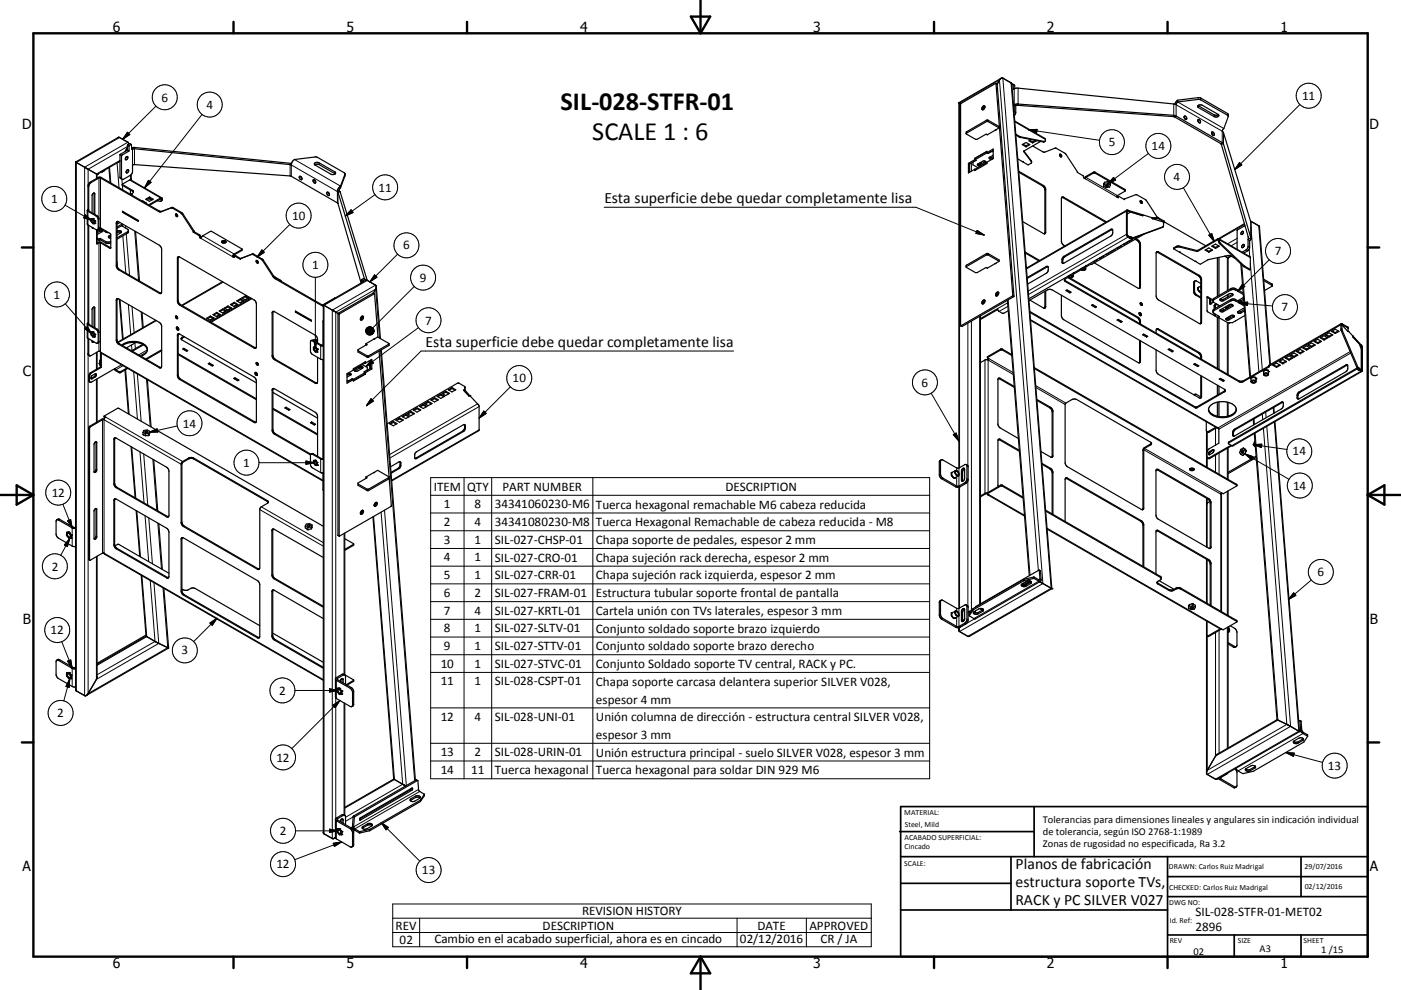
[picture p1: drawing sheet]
<svg xmlns="http://www.w3.org/2000/svg" width="420mm" height="297mm" viewBox="0 0 420 297" stroke-linecap="round" stroke-linejoin="round" font-family="sans-serif">
<defs><g id="words">
<g font-size="7.9">
<text x="168.1" y="33">SIL-028-STFR-01</text>
<text x="177.5" y="42">SCALE 1 : 6</text>
</g>
<g font-size="4.7">
<text x="181.2" y="61">Esta superficie debe quedar completamente lisa</text>
<text x="127.6" y="104.1">Esta superficie debe quedar completamente lisa</text>
<text x="304.5" y="260.9">Planos de fabricación</text>
<text x="304.5" y="266.2">estructura soporte TVs,</text>
<text x="304.5" y="271.6">RACK y PC SILVER V027</text>
</g>
<g font-size="4.2">
<text x="33.9" y="9.6">6</text>
<text x="103.9" y="9.6">5</text>
<text x="173.9" y="9.6">4</text>
<text x="243.8" y="9.6">3</text>
<text x="313.9" y="9.6">2</text>
<text x="383.9" y="9.6">1</text>
<text x="6.7" y="38.7">D</text>
<text x="410.5" y="38.7">D</text>
<text x="6.9" y="112.9">C</text>
<text x="410.7" y="112.9">C</text>
<text x="6.9" y="187.1">B</text>
<text x="410.7" y="187.1">B</text>
<text x="6.8" y="261.4">A</text>
<text x="410.7" y="261.4">A</text>
<text x="33.9" y="290.4">6</text>
<text x="103.9" y="290.4">5</text>
<text x="173.9" y="290.4">4</text>
<text x="243.8" y="290.4">3</text>
<text x="313.9" y="290.4">2</text>
<text x="383.9" y="290.4">1</text>
</g>
<g font-size="3.9">
<text x="390.4" y="30">11</text>
<text x="48.4" y="30.5">6</text>
<text x="61.9" y="32.7">4</text>
<text x="332.4" y="43.9">5</text>
<text x="345.3" y="45">14</text>
<text x="113.5" y="57.5">11</text>
<text x="351.9" y="54.4">4</text>
<text x="15.3" y="61">1</text>
<text x="87.5" y="66">10</text>
<text x="120.9" y="74.8">6</text>
<text x="382.2" y="76.5">7</text>
<text x="93.6" y="80.7">1</text>
<text x="16.1" y="89.6">1</text>
<text x="125.9" y="84.6">9</text>
<text x="384.2" y="93.4">7</text>
<text x="127.5" y="97.4">7</text>
<text x="153.7" y="114.7">10</text>
<text x="276.3" y="116">6</text>
<text x="54.8" y="128.3">14</text>
<text x="387.5" y="136.7">14</text>
<text x="72.9" y="140">1</text>
<text x="15.5" y="149">12</text>
<text x="130" y="147.2">ITEM</text>
<text x="140" y="147.2">QTY</text>
<text x="150.6" y="147.2">PART NUMBER</text>
<text x="217.5" y="147.2">DESCRIPTION</text>
<text x="387.7" y="146.9">14</text>
<text x="133.1" y="152.5">1</text>
<text x="142.2" y="152.5">8</text>
<text x="148.3" y="152.5">34341060230-M6</text>
<text x="178.6" y="152.6">Tuerca hexagonal remachable M6 cabeza reducida</text>
<text x="133.1" y="157.8">2</text>
<text x="142.2" y="157.8">4</text>
<text x="148.3" y="157.8">34341080230-M8</text>
<text x="178.6" y="157.9">Tuerca Hexagonal Remachable de cabeza reducida - M8</text>
<text x="133.1" y="163.2">3</text>
<text x="142.2" y="163.2">1</text>
<text x="148.3" y="163.2">SIL-027-CHSP-01</text>
<text x="178.6" y="163.2">Chapa soporte de pedales, espesor 2 mm</text>
<text x="15.5" y="171.2">2</text>
<text x="133.1" y="168.4">4</text>
<text x="133.1" y="173.7">5</text>
<text x="142.2" y="168.4">1</text>
<text x="142.2" y="173.7">1</text>
<text x="148.3" y="168.5">SIL-027-CRO-01</text>
<text x="148.3" y="173.7">SIL-027-CRR-01</text>
<text x="178.6" y="168.6">Chapa sujeción rack derecha, espesor 2 mm</text>
<text x="178.6" y="173.8">Chapa sujeción rack izquierda, espesor 2 mm</text>
<text x="395" y="172.9">6</text>
<text x="133.1" y="179.1">6</text>
<text x="142.2" y="179.1">2</text>
<text x="148.3" y="179.1">SIL-027-FRAM-01</text>
<text x="178.6" y="179.2">Estructura tubular soporte frontal de pantalla</text>
<text x="133.1" y="184.4">7</text>
<text x="142.2" y="184.4">4</text>
<text x="148.3" y="184.4">SIL-027-KRTL-01</text>
<text x="178.6" y="184.5">Cartela unión con TVs laterales, espesor 3 mm</text>
<text x="15.2" y="190.2">12</text>
<text x="133.1" y="189.7">8</text>
<text x="142.2" y="189.7">1</text>
<text x="148.3" y="189.7">SIL-027-SLTV-01</text>
<text x="178.6" y="189.8">Conjunto soldado soporte brazo izquierdo</text>
<text x="54.4" y="196.3">3</text>
<text x="133.1" y="195.1">9</text>
<text x="142.2" y="195">1</text>
<text x="148.3" y="195.1">SIL-027-STTV-01</text>
<text x="178.6" y="195.1">Conjunto soldado soporte brazo derecho</text>
<text x="132.2" y="200.3">10</text>
<text x="142.2" y="200.3">1</text>
<text x="148.3" y="200.3">SIL-027-STVC-01</text>
<text x="178.6" y="200.4">Conjunto Soldado soporte TV central, RACK y PC.</text>
<text x="83.7" y="208.4">2</text>
<text x="132.2" y="205.7">11</text>
<text x="142.2" y="205.7">1</text>
<text x="148.3" y="205.7">SIL-028-CSPT-01</text>
<text x="178.6" y="205.7">Chapa soporte carcasa delantera superior SILVER V028,</text>
<text x="17.2" y="215.1">2</text>
<text x="178.6" y="211.1">espesor 4 mm</text>
<text x="132.2" y="216.3">12</text>
<text x="142.2" y="216.2">4</text>
<text x="148.3" y="216.3">SIL-028-UNI-01</text>
<text x="178.6" y="216.4">Unión columna de dirección - estructura central SILVER V028,</text>
<text x="178.6" y="221.7">espesor 3 mm</text>
<text x="132.2" y="226.9">13</text>
<text x="142.2" y="226.9">2</text>
<text x="148.3" y="226.9">SIL-028-URIN-01</text>
<text x="178.6" y="227">Unión estructura principal - suelo SILVER V028, espesor 3 mm</text>
<text x="82.9" y="228.5">12</text>
<text x="132.2" y="232.2">14</text>
<text x="141.3" y="232.2">11</text>
<text x="148.3" y="232.3">Tuerca hexagonal</text>
<text x="178.6" y="232.3">Tuerca hexagonal para soldar DIN 929 M6</text>
<text x="398.1" y="231">13</text>
<text x="83.9" y="250.5">2</text>
<text x="82.9" y="260.5">12</text>
<text x="126.5" y="262.3">13</text>
<text x="174.5" y="274.6">REVISION HISTORY</text>
<text x="358.4" y="274.9">SIL-028-STFR-01-MET02</text>
<text x="118.6" y="278.9">REV</text>
<text x="162.6" y="278.9">DESCRIPTION</text>
<text x="227.1" y="278.9">DATE</text>
<text x="242.7" y="278.9">APPROVED</text>
<text x="358.4" y="279.4">2896</text>
<text x="119.8" y="283.1">02</text>
<text x="130.2" y="282.9">Cambio en el acabado superficial, ahora es en cincado</text>
<text x="221.8" y="283">02/12/2016</text>
<text x="246" y="283">CR / JA</text>
</g>
<g font-size="3.1">
<text x="312.7" y="246.8">Tolerancias para dimensiones lineales y angulares sin indicación individual</text>
<text x="312.7" y="250.4">de tolerancia, según ISO 2768-1:1989</text>
<text x="312.7" y="254">Zonas de rugosidad no especificada, Ra 3.2</text>
<text x="357.8" y="286.5">02</text>
<text x="377.6" y="285.6">A3</text>
<text x="396.1" y="285.9">1 /15</text>
</g>
<g font-size="2.4">
<text x="271.1" y="244.4">MATERIAL:</text>
<text x="271.2" y="252">ACABADO SUPERFICIAL:</text>
<text x="271.3" y="248">Steel, Mild</text>
<text x="271.2" y="254.7">Cincado</text>
<text x="271.1" y="259.7">SCALE:</text>
<text x="350.4" y="260.8">DRAWN: Carlos Ruiz Madrigal</text>
<text x="391.1" y="260.6">29/07/2016</text>
<text x="350.5" y="266.9">CHECKED: Carlos Ruiz Madrigal</text>
<text x="391.2" y="266.7">02/12/2016</text>
<text x="350.5" y="271.4">DWG NO:</text>
<text x="350.7" y="276.9">Id. Ref:</text>
<text x="350.7" y="282.8">REV</text>
<text x="371.1" y="282.9">SIZE</text>
<text x="390.8" y="283">SHEET</text>
</g>
</g></defs>
<g fill="none" stroke="#000" stroke-width=".36">
<path d="M287.5 30.8v109.6M287.5 30.8h.1M287.5 30.8l.5 .3M288 31.1v66.6M294.6 31.9a.37 .37 0 0 1 .6-.1 .37 .37 0 0 1 .1 .5 .45 .45 0 0 1-.4 .6 .45 .45 0 0 1-.5-.5zM295.3 32l-.4 .3-.2 .6M295.3 32.2l-.4 .6M298.3 39.1h.1M298.6 25l-10.6 6.1M298.6 25l5 63.7-15.6 9M298.6 25l.3 .3M298.9 25.3h.1"/>
<path d="M299 25.3l.9-1.6 .6-.3 2.6 1.5 .3 .4 11.9 151.3M299 25.3l5 63.6-15.5 9-.5-.2M299.5 38.4v-.4l-3.5-2-6.2 3.5-.1 .6M299.5 38.4l-3.5 2M299.5 38.4l-3.5-2-6.3 3.7M300.1 23.5l-12.6 7.3M303.6 25.3h.1M303.6 25.3l-.2 .1M303.7 25.3h.1M303.7 25.3l.5 .3M303.7 25.3v.1M303.7 25.4l.2 1.3"/>
<path d="M303.9 26.7h.1M304.1 31.4l-.1 2.3M304.1 31.4l.4 .3M304.2 25.6h.1M304.2 25.6l.1 .9M304.2 36.3l9.1 5.3 .1 .6-.2 .3-7.3-1.5-1.3-.7M304.3 26.6l-.4 .1M304.3 26.6l.9-.2 47 4.8M304.5 31.7v2.2l-.4 .7M305.1 31.6l-.6 .1M305.1 31.6l46.7 3.4M305.2 31.2l-1.1 .2"/>
<path d="M305.2 31.2l46.7 3.4M305.2 31.2l-.1 .4M351.8 35l14.4 8.3M351.9 34.6l.7 .2 13.8 8 .4 .4M351.9 34.6l-.1 .4M353.1 30.1l6.8-.8 8.1 4.7 .2 .2v.8l-1.3 3.6a.71 .71 0 0 0-.1 1.2l8.2 26.9v5l-.3 .5M353.1 30.6l-.5 .8-.4-.2M353.1 30.6l6.8-.7 8.1 4.7 .2 .3M353.1 30.1v.5M353.1 30.1l-.9 1.1M355 35.2l.3 .6M355.1 34.9a.57 .57 0 0 1 .6 .3 .57 .57 0 0 1-.2 .7l-.5-.6z"/>
<path d="M359.1 36.2l.4 .6M359.2 31.7l.7-.3 .6 .2 4.7 2.7a.5 .5 0 0 1 .1 .7 .5 .5 0 0 1-.7 .1l-.6-.1-4.7-2.7-.2-.2zM359.2 35.9a.57 .57 0 0 1 .6 .3 .57 .57 0 0 1-.2 .7 .78 .78 0 0 1-.4-1zM359.2 31.6l5 2.9 1.1-.1M363.2 39.9l.4 .6M363.3 39.6a.56 .56 0 0 1 .7 .3 .56 .56 0 0 1-.2 .7 .74 .74 0 0 1-.5-1zM22.7 48.6v158.2l.2 .5 2.6 1.4 .8-.4 2.8-5.1v-36.3M22.7 48.6h.1M22.7 48.6l6.4 3.7M28.1 57.9l.3 .3v6.1M28.1 57.9l-.5 .6v5.3M28.2 57.9v.1"/>
<path d="M28.2 58v6.2M29.1 52.3h.1M29.1 52.3v1.1M30.5 51.6h.1M30.5 51.5l.1 .1M31.4 51l-.8 .6M32.7 50.3l.3 4.5M36 48.3l-6.9 4M36.6 55.3l3.3 1.9 .1 .4M36.6 55.3v.3l3.4 2M36.6 55.3l2.6-1.3 9.3 5.4M37.9 47.1l.1-.1a.46 .46 0 0 1 .3 .6 .46 .46 0 0 1-.7 .2v-.3"/>
<path d="M37.9 47.1l-.3 .4M37.9 47.1l-.3 .5M38.1 51l.1-.1a.47 .47 0 0 1 .3 .7 .47 .47 0 0 1-.7 .2v-.3M38.1 51l-.3 .5M38.2 44.2l-.7 1.3M38.3 43.4l-.1 1.7-2.2 1.3v6.8l.6 .6M38.3 43.4h.1M38.6 43.2l-.3-.5-2.8-1.5-12.8 7.4M39.1 57v1l.5 .2M39.3 52.4l.1 1.7M39.3 52.5l-2.4 1.4-.3-.1M39.3 52.5l.4-1v-2l.6-.1 47 3.5 14 8.1 7 23.9"/>
<path d="M39.3 43.3l-.6 .5-.1 1.5-2.2 1.5v6.6l.2 .4M39.3 43.3l.2 1.4M39.4 43.3l-.5-.2-.6 .3M39.5 44.3l.7-.1 47.2 4.8M39.5 44.7v.1M39.5 44.8l.8-.2 47 4.9 .1-.5M40 57.6l-.6 .9M43.7 59.8l1.1-.7 1.1 .7-1.1 .6zM44.3 59.7l1.3 .2M44.8 59.4l.9 .5M44.8 59.4l-.9 .5M44.8 59.1v.3"/>
<path d="M48.5 59.4a.62 .62 0 0 1-.3 1M48.5 59.4l-3.9 2.1M87.4 49l.9-1.1 6.6-.8 8.3 4.7 .2 .3M89.8 52.9h.1a.65 .65 0 0 1 .5 1 .71 .71 0 0 1-.6-1zM90.2 53l.3 .6M93.9 54a.56 .56 0 0 1 .6 .3 .56 .56 0 0 1-.1 .6 .75 .75 0 0 1-.5-.9zM94.3 54l.3 .6M94.3 48.9l.8-.2 .6 .1 4.7 2.8a.45 .45 0 0 1 .2 .5 .45 .45 0 0 1-.6 .3l-.8-.2-4.7-2.7-.2-.2zM94.4 49.5l1.1-.2 5 2.9M98 57.7a.56 .56 0 0 1 .7 .3 .56 .56 0 0 1-.2 .7 .75 .75 0 0 1-.5-1zM98.4 57.7l.4 .6M101.2 57.5l8.1 26.2"/>
<path d="M101.6 57.2l.4 .4 8.1 26.5M101.6 57.2l-.4 .3M102.1 55.8v.6M102.1 55.8a2.05 2.05 0 0 0-.9 1.7M102.1 56.4l-.5 .8M103.4 52.2v.6l-1.3 3.6M103.4 52.1l-1.3 3.7M289.7 40.1l2.8 1.7h.4l2.8-1.6 .3 .2M290.3 49v2.9l1.9-1.1M290.3 49l.4 .2M290.7 49.2v2.5M292.2 50.8h.2"/>
<path d="M292.2 47.5v.4M292.2 47.5l.2 .1M292.2 47.9l.4 .2M292.2 47.9l-1.9 1.1M292.4 47.9l.2 .2M292.6 48.1h.1M292.6 48.1l-1.9 1.1M292.6 48.1l-.9 .5v.9l1.5 .8M293.1 49.3l1.5-.9a.47 .47 0 0 1 .6-.2 .47 .47 0 0 1 .2 .7l-1.4 .8a.56 .56 0 0 1-.6 .1 .56 .56 0 0 1-.3-.5zM293.9 48.8v.5M295.5 48.4l-1.5 .9-.9-.1M295.9 45.9v-.5l-3.7 2.1"/>
<path d="M295.9 45.9l.3 .2M295.9 45.9l-3.5 2M295.9 45.5l-3.5 2v.4M295.9 48.7l-3.5 2.1v.3M296 40.4h.1M296.2 46v.1M297.8 45.1l-1.6 .9-.3-.2 1.9-1.1v2.9l-1.9 1.1v.4l-3.7 2.1v-.4M297.8 45.5h-.7l-.9 .6M297.8 46.6l-1.2 .6a.62 .62 0 0 0 .5 .6 .62 .62 0 0 0 .7-.3M297.8 47.1l-.5 .2-.6-.1M304.6 40.5l1.2 .7 7 1.4 .5-.2M305.4 51.4l7.4 4.2 .6 .9v13.5l-.4 .1-6.4-3.6"/>
<path d="M305.4 51.7l7.3 4.2 .4 .5 .2 .4-.1 13.4M306.5 43.4l1.1-.6 1.1 .6-1.1 .6zM306.7 43.3l.9 .5M307 45.3l2.3 3v.5l-1 .7-3.2-1.8M307.6 43.8v.2M308.5 43.3l-.9 .5M308.7 42.1l.9 .5M309.1 41.9l-.6 .3 1.1 .7M309.6 43.8l3.4 1.8 3.6-1.2 2.9 1.8 3.5 5.5 1.7 1.1 .2 .6 .5 .2 .2-.4 2.2-1.3h.5l9 5.3M309.6 42.6v.3M310.4 42.1l-.8 .5M310.6 42.2l-1 .7"/>
<path d="M312 42.4l-5.1 3 2.4 3.2M317.7 46.4l.4 .7M317.7 46.3h.3l.3 .5a.41 .41 0 0 1-.6 .1 .41 .41 0 0 1 0-.6zM318.3 59.2l13.2 7.5M325.2 53.5l.4-.6 2.6-1.3 9 5.2 .1 .4M330.9 55l.1 .1M330.9 55v.9M331.1 54.7l-.2 .3M331.1 54.7v.6M331.1 55.3l-.2 .6M331.6 55.6a.34 .34 0 0 1 .4-.2 .34 .34 0 0 1 .2 .5h-.6zM332.2 54.4l-1.1 .3"/>
<path d="M332.2 54.4l.7 .6v.6M332.2 54.4v.7M332.2 55.1l.7 .5M332.2 55.1l-1.1 .2M332.9 55.6l-.3 .5-1 .2-.7-.4M335.3 58.9l-.3 .3M335.3 58.9l1.8 1v-.2M337.1 59.7l3.4-1.3 .4 .1 2.8 1.6 3.3 5.2M337.1 59.7l-.1 .1M337.3 57.2l-2.4 1.5-.1 .4 .5 .2v-.4M366.2 43.3l8.2 28.3M366.8 43.2l8.2 28.3-.6 .1"/>
<path d="M366.8 43.2l-.6 .1M26.2 63.1v4.1l.2 .3M26.2 63.1l3.1 2.2 .1 .5v2.8l-.1 .4M26.4 62.8l.1-7.5 .6-.7 2.5-1.4h.6l17.6 10.1 .5 .2 3.5-1.3 2.9 1.8 3.5 5.3M26.4 67.5v29.4M26.4 62.8l-.2 .3M26.4 62.8l.2 .2M26.4 67.5l2.4 1.4 .5 .1M26.6 63l.1-7.4 .6-.8 2.7-1.5 17.7 10.2 .6 .1 3-1.2h.4l2.8 1.7 3.4 5.3M26.6 67.6v29.4M26.6 63v.3l2.9 1.8 .2 3.8M27.5 66a.48 .48 0 0 1 .6 .2 .48 .48 0 0 1-.1 .6l-.5-.4z"/>
<path d="M27.6 68.2l.2 .3 .2-.1M27.8 68.3l-.2 .1M27.8 65.6l-.5 .1a1.3 1.3 0 0 0 .6 1.4h.5M27.8 65.6l.1 .1M27.8 65.6h.1M27.9 65.7l.5 .5M28.4 66.2v.2M28.4 66.2h.1M28.4 66.2v.1M28.4 66.2v.9M28.4 67.1h.1M28.4 66.3h.1"/>
<path d="M29 73l.1 .2 1-.3 2.9 1.6 .2-.2M29 69v4M29 73l.6-.4h.6l3 1.7M29.1 69v3.9M29.1 69.4l.7-.4a.47 .47 0 0 1 .6-.1 .47 .47 0 0 1 .2 .6l-1.5 .9M29.1 71.4l.6 .3M29.1 71.8l.6 .3M29.5 68.8l.2 .1M29.7 68.4l-.4 .6M29.7 68.4v.1M29.7 71.7v.4M30 68.3l-.3 .2"/>
<path d="M30 68.3l3.1 1.9 .1 4.1M30 68.3l-.3 .1M30.1 71.5l1.8 1.1 1.3-.2M30.1 68.7l1.6 .9 .9 .2M30.1 68.7l-.4 .2M30.1 68.3v.4M30.1 71.5v.4M30.1 71.9l1.8 1.1 1.3-.1M30.1 71.5l-.4 .2M30.1 71.9l-.4 .2M30.7 69.5l-.8-.1-.8 .4M33.2 70.5l-.5 .3a.42 .42 0 0 0-.1 .6 .42 .42 0 0 0 .6 .1"/>
<path d="M33.2 70.9l-.6 .4M35 66.5h.6l12.2 7.1 .4 .4 .3 .8-.2 13.2h-.5l-12.2-7-.5-.5-.2-.8zM35.1 69.4a.7 .7 0 0 1 .7-.2 .7 .7 0 0 1 .5 .6M35.1 66.9l.3 .2M35.1 66.5v13.1l.3 .8 .4 .4 12.6 7.2M35.2 66.4l-.1 .1M35.3 66.4l-.2 .1M35.9 66.8l-.8 .4M36.3 69.8l-.7-.2-.5 .2M36.3 69.8l-1.2 .7M36.4 67.7l2 1.1 .1 .9-3.4 2.1M36.7 67.2l-1.6 .9"/>
<path d="M36.7 63.4l4.8 2.7v.3l-4.8-2.7zM36.8 63.6l-.1 .1M36.8 63.6l4.7 2.7M36.8 63.4v.2M37 67.4l-1.9 1.1M38.5 69.2l-3.4 2.2M40.6 69.5l1.2 14.8M42.8 60.3l1.1 .6-.1 .1M42.8 60.3v.1M42.8 60.3l-.1 .1M47.2 60.2l1 .2M48.2 60.4l.2-.4-.1-.4-3.5 2"/>
<path d="M52.7 64.2a.48 .48 0 0 1 .5 .3 .48 .48 0 0 1-.1 .5 .55 .55 0 0 1-.4-.8zM52.9 64.2l.4 .7M53.2 77.2l.7-.1 22.6 13.1 .4 1-.2 13.2h-.5l-22.6-13.1-.4-.8zM53.5 77l-.1 13.4 .3 .6 23.1 13.3M57.9 69.6l1.8 1.1 .1 .6M57.9 69.4v.2M58.2 69.5l1.6 1 .3 .7M58.2 69.5l-.3 .1M58.2 69.3v.2M58.2 69.3l-.3 .1M59.8 71.3l.5 .3 .5-.9 2.2-1.3h.5l9 5.4M60.1 71.2l.3 .1"/>
<path d="M60.1 71.2l-.3 .1M66.5 72.7l.4-.3 .8 .3M66.6 72.3a.57 .57 0 0 1 .7-.2 .57 .57 0 0 1 .3 .7 .58 .58 0 0 1-.8 .2 .58 .58 0 0 1-.2-.7zM66.7 72.9a.44 .44 0 0 1 .4-.3 .44 .44 0 0 1 .4 .3M69.7 77l.5 .3v-.3M70 76.9l.2 .1M70 76.9l-.3 .1M70.3 76.9l.4-.2 1.5 .9M70.3 76.9l-.1 .1M70.3 76.9l1.8 .9v-.2M72.1 77.6l3.9-1.4 2.9 1.7 3.1 4.9 .8 .7 14.1 8.2M72.1 77.6l3.4-1.3 .4 .1 2.7 1.7 3.7 5.4 14.6 8.5"/>
<path d="M72.5 74.8l-2.4 1.5-.4 .7M72.5 74.8v.3l-2.3 1.4-.2 .4M77 78.1l.4 .7M77 78.1a.4 .4 0 0 0-.1 .6 .4 .4 0 0 0 .5 .1M298.3 79.1h.1M298.4 79.1l-2.4 1.4-.3-.3-2.8 1.6h-.4l-2.8-1.7M299.5 78.4v-.4l-3.5-2-6.2 3.6-.1 .5M299.5 78.4l-3.5-2-6.3 3.7M299.5 78.4l-1.2 .7M307.3 75.6l4.4 2.6M307.4 75.9l4.1 2.4M318.8 77l14.2-8.2h.5l.1 1.2-.4 .7-14.5 8.3-.3-.2v-.9z"/>
<path d="M325.5 79.8h.1M325.5 79.8v.9M325.5 79.8l.1 .1M325.6 79.9h-.1M327.8 78.5l.1 .1M327.9 78.4v.2M328.9 77.9h.1l-1.1 .7M329.6 77.4l.2 .1M329.8 77.3v.2M330.8 76.8l.1 .1-1.1 .6M331.5 76.3l.2 .1M331.7 76.3v.1"/>
<path d="M331.8 66.6l-12.9-7.4h-.5l-.2 13.2a1.73 1.73 0 0 0 1.1 1.4M332.6 75.7l-.9 .7M333 75.5l.2 .1M333.2 75.4v.2M333.5 68.9l-14.4 8.2-.5 .8 .1 1.1M334.1 74.8l.2 .1-1.1 .7M334.9 74.4l.1 .1M335 74.3v.2M336 73.7l.1 .1-1.1 .7M336.8 73.3l.1 .1M336.9 73.2v.2M337.9 63l.3 .1"/>
<path d="M337.9 63l-.2 7.3 .5 .8M337.9 63l-30.2 17.4M337.9 72.7h.1l-1.1 .7M338 64.2l.9-.6 3.7 1.1M338 70.4l.4 .5M338.2 63.1l4.3 1.3M338.2 63.1v.3M338.2 70.8v.3M338.2 63.4l4.3 1.3M338.2 70.8l.5 .2v.3M338.2 71.1l.5 .2M338.2 63.4l-.2 .1v6.9l.2 .4"/>
<path d="M338.3 72.4l.1 .1M338.4 72.4v.1M338.6 71.5l.5 .1M338.6 71.4l.5 .2M338.7 71.3l-.1 .2M338.7 71.3l.6 .1M339.3 71.4l-.2 .2M339.3 71.2v.3M339.3 71.2h.1M339.3 71.2l.4 .1M339.3 71.5l.4 .1M339.4 71.8l.1 .1-1.1 .6"/>
<path d="M339.7 71.3v.3M339.7 71.6l-31.2 18M340 71.3l.3 .2M340.3 71.2v.3M340.3 71.8l1 .6 .4 .8-.1 13.3M340.5 71.7l1 .6 .4 1v12.8l-.3 .4-13.5-7.6M341.3 70.9l-1 .6M341.8 60.3l.4 .7M341.8 60.3a.4 .4 0 0 1 .6 .2 .4 .4 0 0 1-.2 .5M342.5 64.4v.3M342.6 64.4l2.8 .9M342.6 64.4h-.1"/>
<path d="M343.1 70.2l-15.7 9-.4 .1-1.5 .8M345.4 65.3h.1M345.4 65.3v.3M345.4 65.6l3.4 1-.1 1.4M345.5 65.6a3.6 3.6 0 0 1 3.4 1l.1 .1M346.7 75.6l12.6 7.2 .6 .6v13.7M346.8 75.6h.5l12.7 7.4 .2 .6v13.2l-.1 .3-.6-.1-12.6-7.4-.3-.8zM347 65.3l2 1v.4M347 65.3h-1.5M348.5 68.2l-8.8 3.2M348.5 68.2h.1M348.7 68l-9 3.3"/>
<path d="M348.8 68l-.3 .2M349 66.6l12.5 7.1M349 66.7l-.2 .2M351.9 74.7l6.5 3.7M351.9 74.7l.9-.6h.8l5.3 1.3 6.3-3.5 .4 1.1 7.2 6.9 1.8 1.1 .3-.1M358.4 78.4h.1M361.3 75l1.1-.6 1.1 .6-1.1 .7zM361.5 74.9l.9 .5M362.4 75.4v.3M363.3 73.9l1.1-.7 1.1 .7-1.1 .6zM363.3 74.9l-.9 .5M363.5 73.7l.9 .5"/>
<path d="M364.4 74.2v.3M365.1 77.3v11.5M365.3 71.6l-6.2 3.5-5.7-1.3-1.5 .6v.3M365.3 71.6h.1M365.3 73.7l-.9 .5M365.4 71.6l.5 1.4 7.1 6.7 1.9 1.2M365.4 71.6l9.3 5.4 .2 3.9M367.2 76.8l1 .6M368.2 77.4h.1M368.2 77.4v9.7M369.1 76.9l-.9 .5M370.3 77.5l-1.5-.8-.5-.1-6.1 1.3-2.3 1.4-1.5-.9"/>
<path d="M372 79.2l2.7 33.9M372.2 69.6l.4-.2a.51 .51 0 0 1 .1 .6 .51 .51 0 0 1-.7 .2zM372.6 73.4l.2-.1a.51 .51 0 0 1 .1 .7 .51 .51 0 0 1-.6 .2zM372.7 69.9l-.2 .4M372.8 69.8l-.1 .1M373 73.7l-.2 .5M373.1 67.1l-7.8 4.5M373.1 67.3l-.1 .5-2.1 1.3v5.7M374.2 71.9l-.2 2.6-1.6 1.2M374.2 71.9l.5 .3M374.4 71.6l-.2 .3M374.7 72.2l-.1 2.4-.4 .5-1.3 .9"/>
<path d="M374.9 66.3h.1M374.9 66.3l2.5 1.4 .2 .5 3.3 41.2M26.2 97.2v4l.2 .3M26.2 97.2l3.1 2.1 .1 .6v2.7l-.1 .4M26.4 96.9l-.2 .3M26.4 96.9l.2 .1M26.6 97v.3l2.5 1.4 .5 .6 .1 3.2-.4 .5M27.8 99.6l.1 .1M27.8 99.6l-.5 .2a1.28 1.28 0 0 0 .6 1.4l.5-.1M27.8 99.6h.1M27.9 99.7l.5 .5M27.9 99.7h.1"/>
<path d="M28.1 92.1l.3 .3v5.9M28.1 92.1l-.5 .6v5.2M28.2 92.1v6.1M35 89.6l.6 .1 12.2 7 .4 .4 .3 .8-.2 12.4h-.5l-12.2-7-.5-.5-.2-.8zM35.2 89.6l-.1 12.3 .1 .6 .6 .6 12.6 7.2M35.8 89.8l1 12M42.6 93.7l.3 4.6M46.7 96.1l-11.4 6.5M52.7 94.8a.43 .43 0 0 1 .5 .3 .43 .43 0 0 1-.2 .5l-.3-.3zM52.9 94.8l.4 .7M52.9 98.1a.57 .57 0 0 1 .6 .3 .57 .57 0 0 1 0 .6h-.1a.65 .65 0 0 1-.5-.9zM53.1 98.1l.1 .4 .4 .4"/>
<path d="M62 95.5l1.1-.7 1.1 .7-1.1 .6zM63.1 95.1l-.9 .5M63.1 95.1l.9 .5M63.1 94.8v.3M63.8 95.5l-.9 .5M63.9 94.4l1.1-.7 1.1 .7-1.1 .6zM65 94l-.9 .5M65 94l.9 .5M65 93.7v.3M65.7 94.4l-.9 .5M65.7 93.3l1.2-.6 1.1 .6-1.1 .7zM66.7 84.5l-12.2 7.1"/>
<path d="M66.9 92.9l-.9 .5M66.9 92.9l.8 .5M66.9 92.7v.2M67.2 92.4l1.2-.6 1.1 .6-1.1 .7zM67.6 93.4l-.9 .5M68.4 92.1l.8 .5M68.4 92.1l-.9 .5M68.4 91.8v.3M69.1 91.4l1.1-.7 1.2 .7-1.2 .6zM69.1 92.5l-.9 .5M70.2 90.7v.3M70.2 91l-.9 .5"/>
<path d="M70.2 91l.9 .5M71 90.3l1.1-.7 1.1 .7-1.1 .6zM71 91.4l-.9 .5M72.1 89.6v.3M72.1 89.9l.9 .5M72.1 89.9l-.9 .5M72.5 89.4l1.1-.6 1.1 .6-1.1 .6zM72.8 90.3l-.8 .5M73.6 89l-.9 .5M73.6 89l.9 .5M73.6 88.8v.2M74.3 89.5l-.9 .5"/>
<path d="M75.3 89.5l-12.3 7M75.5 89.6l-12.2 7.1M81.9 93.4l-.1 13.2 .3 .8 13 7.5M82.3 83.1l1.9 1v.3M84.2 84.3h.1M88.6 93.3l4.7 2.7v.3l-4.7-2.7zM88.7 93.6h-.1M88.7 93.6l4.6 2.7M88.7 93.4v.2M96.9 91.5l4.5 2.5M96.9 96.1v7.4M97 91.5h.1"/>
<path d="M100.5 89.4l-3.8 2.1M101.3 94.1v66.5M108.4 94.9l-.3 .7M108.5 94.9l-.4 1M108.6 94.8a.58 .58 0 0 1 .2 .8 .58 .58 0 0 1-.7 .3M108.6 94.8l-.1 .6-.4 .4M108.6 94.8l-.1 .1M109 83.6l-.6 .3-.1 1M109 83.5l.5 .3M109 83.5v.1M109.5 83.9l-.6 .3-.1 .4M109.5 83.9h.1"/>
<path d="M109.5 83.9l.1 .3M109.6 84.2l-12.7 7.3v158.3l.2 .3 2.7 1.5 .8-.5M110.1 84.1l2.7 1.7v.5l-.9 1.7M110.1 84.1l-.5 .1M111.9 87.9h.1M111.9 87.9l-10.6 6.2M111.9 87.9l.4 .2M112.2 88.2l-10.5 6.1v66.5M112.2 88.1v.1M112.2 88.1l.1 .1M112.3 88.2l1 13M112.8 86l1.3 15.6"/>
<path d="M288 97.7h.1M293.9 94.8v86.4M294.6 90.2a.38 .38 0 0 1 .6-.2 .38 .38 0 0 1 .1 .6 .45 .45 0 0 1-.4 .5 .45 .45 0 0 1-.5-.4zM295.3 90.2l-.4 .3-.2 .7M295.3 90.4l-.4 .7M299.1 92.9l-5.2 3M299.4 87.8l-.4 .3-.2 .7M299.4 87.8a.61 .61 0 0 0-.8 0 .61 .61 0 0 0-.1 .8l.2 .2 .4-.1M299.4 87.8v.2M299.4 88l-.3 .7M299.4 88l-.4 .7M302 90.1l6.6 82.6"/>
<path d="M302.3 93.2l-1.6 .8-1.3-.6-.3-.8-5.2 3M308.5 90.2l5.5-3.2 .6-.2 .8 .2 51.7 29.8 .2 .6-8.5 5h-.4l-49.6-28.7M308.8 93.5l49.7 28.6 8.8-5.1M309 96.1l55.9 32.3h.4l.1 4.6-3.2 1.9-.3 .8 .2 1.7M313.3 87.4l-.1 5.1M313.5 87.3v4.7l-.3 .5-4.5-2.5M314.2 80l-6.2 3.5M314.2 80l.1 1.2-.5 .7-5.7 3.3M314.2 80h-.5l-5.7 3.3M318.2 88.6v6.1l.6 1.1 22.7 13.1 .4-.5v-6.2M319.1 84l52.5 30.3 1.2-.1 7.6-4.4M319.6 87.2l.3-.2 1.2 .7-.3 .2z"/>
<path d="M319.8 87l1 .6M320.1 83.3l20.9 12 .6 .8 .1 1M320.3 82.8v.1M320.4 83.1l20.8 12.1 .6 .8 .1 1.2M320.4 83.1l-1.1 .7-.2 .2 .2 .4 52.3 30.2 1.2-.1 7.6-4.4v-.5M320.6 82.7a.45 .45 0 0 1 .5-.2 .45 .45 0 0 1 .3 .5 .45 .45 0 0 1-.5 .2 .45 .45 0 0 1-.3-.5zM320.8 87.6v.3M320.9 87.5l-.1 .1M321 82.4l.7 .4M321.7 82v.9a.88 .88 0 0 1-1.4-.1M321.8 81.9v.1M321.8 82h.1"/>
<path d="M324.1 80.9l-2.4 1.4M324.3 80.5a.47 .47 0 0 1 .6-.1 .47 .47 0 0 1 .3 .5 .47 .47 0 0 1-.6 .1 .47 .47 0 0 1-.3-.5zM324.7 80.3a.45 .45 0 0 1 .7 .1 .45 .45 0 0 1-.2 .6 .88 .88 0 0 1-1.2-.3M327.2 91.6l.4-.2 1.2 .7-.4 .2zM327.5 91.5l.9 .5M328.4 92v.3M328.5 91.9l-.1 .1M334.9 96l.4-.2 1.1 .7-.3 .2zM335.1 95.9l1 .5M336.1 96.4v.3M336.2 96.4h-.1M341.5 93.9l.3 .3 .2 .5"/>
<path d="M341.6 93.8a.46 .46 0 0 1 .5 .3 .46 .46 0 0 1-.2 .6l-.3-.4zM341.8 91l.4 .6M341.9 90.8a.39 .39 0 0 1 .5 .3 .39 .39 0 0 1-.3 .5zM346.7 98.8l-.1 1.1M346.7 98.8l.6-.1 12.2 7 .7 1.1v1M346.7 98.8l12.6 7.1a1.65 1.65 0 0 1 .7 1.7M358.3 84.3l-.4 .5v2.9l.4 .7 1.7 1M358.3 84.3l-.2 3.3 .5 .7 1.4 .9M358.3 84.3h.4l1.3 .8M359.1 86.2v.7l.5 .7h.4M359.1 86.2h.1M359.1 86.3v.1"/>
<path d="M359.1 86.4h.1M359.2 86.4v.2M359.2 86.6l-.1 .2M359.2 87l.1 .1M359.2 86.6l.1 .5M359.3 86.3l.7-.4v.6M359.3 86.3l-.1 .3M359.3 87.1l.1 .1M359.4 86.2l-.3 .1M359.4 87.2l.2 .3M359.4 87.2l.5 .3M359.9 87.6h-.2"/>
<path d="M360 87.5l-.1 .1M361.9 89.2l.1 4.2 3.1 2v15.2M361.9 89.2l.2-.1 1.6 .9M362.6 89.7l.1 1.4 .3 .1M362.9 89.8v1.4M363.5 90.1l-.1 .7-.4 .4M363.7 89.9l.1 .8 1.8 1-.4 .2M364 94v.7M364.2 94.2v.6M364.7 91.2l-.6 .4-.1 1.2M364.9 91.3l-.6 .4-.1 .9M365.2 91.9l.2 .1"/>
<path d="M365.2 91.5v.4M365.2 94.8v.4M365.2 95.2l2.9 1.6h1.4l.9-.5M365.8 89.7l2.7-1.6a.56 .56 0 0 1 .7-.1 .56 .56 0 0 1 .3 .7l-2.6 1.5a.6 .6 0 0 1-.7 .1 .6 .6 0 0 1-.4-.6zM365.8 93l2.7-1.6a.56 .56 0 0 1 .7-.2 .56 .56 0 0 1 .3 .8l-2.6 1.5a.59 .59 0 0 1-.7 .1 .59 .59 0 0 1-.4-.6zM366.5 92.6l.5 .3M367.5 95.6l1.6-.9a.48 .48 0 0 1 .6-.2 .48 .48 0 0 1 .2 .6l-1.4 .8a.55 .55 0 0 1-.6 .2 .55 .55 0 0 1-.4-.5zM367.6 92.3v.3M367.6 92.2l.4 .2M367.6 95.5h.9M368.2 88.3v.7M368.2 91.9v.4"/>
<path d="M368.2 95.2v.4M368.2 96.8v15.6M368.5 96.8v.2l.3-.2M368.5 95v.5M368.8 94.8v.5M369.2 91.3l-1.6 1M369.6 91.5l-2.9 1.6-.9-.1M369.6 88.2l-2.7 1.6-1.1-.1M370 94.7l-1.5 .8M372.7 87.9l-2.3-1.3-1-.1-5.5 3-.2 .4M372.8 88.3l-2.4-1.3-.8-.2-.6 .2-5.3 3.2-1.8-1M372.8 89.3l-1.7 .9"/>
<path d="M372.9 89.7l-1 .6-.7-.1M372.9 90.1l-1 .6M373 91.3l-2.9-1.6-1.1 .2-5.3 3.1v.8l1.9 1.2-.4 .2M373 91.8l-2.6-1.5-1-.2-5.5 3.1-.2 .4M373.1 92.5l-1.9 .9a.47 .47 0 0 0 .2 .7 .47 .47 0 0 0 .6-.2l1.1-.6M373.1 92.9l-1.4 .7-.5-.1M373.2 94.6l-2.8 1.7M378.9 83.8l2.4 1.4 .1 .6M378.9 84.2l2.5 1.6M381.4 85.8l-2.3 1.4M399.2 99.4l1.1-.6 1.2 .6-1.2 .7zM399.4 99.3l.9 .5"/>
<path d="M400.3 99.8v.3M401.2 99.3l-.9 .5M402.3 97.5l1.8 1.9 .1-.8M402.3 97.5l.1 1.6 4.8 11.1M402.3 97.5l-.3 .1v1.4l4.8 11.3M404.1 99.2l1.6 1.7M404.2 98.6l-1.8-1.2h-.4l-21.5 12.5M404.2 98.6l-.1-.5-2-1-21.6 12.5M26.4 101.5v4.8l.4 .4M26.4 101.5l2.4 1.4 .5 .1M26.6 101.6l.1 5.1h.6l2.4-1.4 .5 .4M27.5 100a.42 .42 0 0 1 .6 .2 .42 .42 0 0 1-.3 .6z"/>
<path d="M27.6 102.2v.4M27.9 102.4l-.3 .2M28.2 102.5l-.4 .2-.2-.1M28.4 101.1h.1M28.4 100.2v.2M28.4 100.2v.1M28.4 100.3h.1M28.4 100.3v.8M28.6 112.1l-1.2 .8-.1 .6M28.6 112.1a.51 .51 0 0 1 .3 .6 .51 .51 0 0 1-.4 .4l-1 .6-.2-.2M28.6 112.1l-.2 .8-1.1 .6M29.1 105.6v5.1"/>
<path d="M29.1 113.7v12.9M29.7 109.1l.4 .5M29.7 109.1l.4 .2M30 108.1l-.3 1M30 108.1h.1M30.1 110.1l-3.3 2.1-.2 2 .4 .5M30.1 110.1l.3 .1M30.1 108l-.1 .1M30.2 105.7l66.7 38.6M30.2 105.7l-.1 4.4M30.4 110.2l-3.3 2-.3 .6 .2 1.9M30.4 105.9v4.3"/>
<path d="M36.5 103.6a5.8 5.8 0 0 1 7.5 .5 2.06 2.06 0 0 1-1.7 2.8M36.7 103.7a5.7 5.7 0 0 1 7.3 .7l.2 .6M37.5 111l1 13.2M38.1 110.4l-2.2 1.2-1.3-.7-.1-.4-7.1 4.1-.4 .1M38.3 110.5l-2.4 1.3-1.2-.6-.4-.5M40.7 102.7l-2.8 1.7M42.8 103.3l-3.4 1.9M43 103.4l-3.3 2M44.2 113.9l1.1 14.2M48.5 104.9l-4.8 2.8M48.5 105.2l-4.6 2.6M53.2 100.3l.7-.1 22.6 13.2 .4 .9-.2 12.4h-.5l-22.6-13.1-.4-.8z"/>
<path d="M53.4 106.1l23.5 13.5M53.4 106.4l23.5 13.5M53.5 100.2l-.1 12.5 .4 .8 23 13.2M54.3 101.7l22.6 13.2M54.8 104.7l.3-.2 1.2 .7-.3 .2zM55.1 100.9l-.6 .4-.2 .4M55.1 104.5v.3M55.1 104.8l1 .5M55.1 104.8h-.1M55.3 101.1l-1 .6M62.4 109.1l.4-.2 1.2 .7-.4 .2zM62.8 108.9v.3"/>
<path d="M62.8 109.2l.9 .5M62.8 109.2l-.1 .1M70.1 113.5l.3-.2 1.2 .7-.3 .2zM70.4 113.3v.3M70.4 113.6l1 .6M70.4 113.6l-.1 .1M76.5 111.8a.46 .46 0 0 1 .6 .2 .46 .46 0 0 1-.3 .6l-.3-.3zM76.7 111.7v.4l.4 .4M77 108.7l.4 .7M77 108.8a.39 .39 0 0 0-.1 .5 .39 .39 0 0 0 .5 .2M77 108.8l.4 .7M81.8 117.7l13.4 7.8"/>
<path d="M81.9 116.5l-.1 12.4 .3 .8 11.1 6.6M93.2 102.2l-.1 .4 .1 3.3 3.1 1.9h.6M93.2 102.2l.7-.1 2.5 1.4h.5M93.2 102.2h.5l2.4 1.5h.8M94 104.1v.1a1.28 1.28 0 0 0 .6 1.4h.5M94 104.1h.1M94.2 104.5a.42 .42 0 0 1 .6 .2 .42 .42 0 0 1-.3 .6zM94.5 104.1h-.5M94.5 104.1l.1 .1M94.5 104.1h.1M94.6 104.1l.5 .7M94.6 104.1h.1"/>
<path d="M94.6 104.2l.5 .5M94.6 104.2h.1M94.6 104.1v.1M95.1 104.7l.1 .2M95.1 104.7v.1M95.1 104.8v.8M95.1 105.6h.1M95.1 104.8h.1M95.2 102.9v-1.3l-.6-.9-12.3-7.2-.7 .1v13.3l.4 .8 12.8 7.4 .3-.1 .1-.4v-7.4M96.9 107.9v29.7M96.9 103.5v.1M104 112.2a.62 .62 0 0 1 .7-.3 .62 .62 0 0 1 .5 .6l-1.2 .6"/>
<path d="M105.1 112.5l-.4-.2-.7 .3M105.6 113.6l.3 .2M105.6 113.6v.1M105.6 113.6l-.9 .6h-.7M106.3 110.9l1.5-.9a.48 .48 0 0 1 .7-.2 .48 .48 0 0 1 .1 .7l-1.4 .8a.56 .56 0 0 1-.6 .1 .56 .56 0 0 1-.3-.5zM106.4 111.2l-.1 .1M108.3 110.3v.4M108.3 110.3l-1.9 .9M108.3 110.3l.4 .1M108.6 109.4l1.5 .8v.9l-.9 .5 .3 .2M109.2 111.6h.1M109.2 111.6l.4 .2"/>
<path d="M109.5 112.1l.1 .1M109.5 108.8l.1 .1M109.5 108.6v.3l-3.6 2.1M109.5 111.8v.4M109.5 111.8l-3.6 2M109.6 108.9v-.4l-3.7 2.1v.4l-1.9 1.1v2.9l1.9-1.1-.3-.2-1.6 .9M109.6 112.2l-3.7 2.1v-.5M109.6 111.8v.4M109.6 108.9l1.9-1.1v2.9M109.7 103.1v.5M109.7 103.1l.3 .2-2.7 1.6v.7l3 1.6 6.2-3.5 .1-.6M111.1 110.5l-1.9 1.1"/>
<path d="M111.1 108v2.5M111.1 110.5l.4 .2M111.5 110.7l-1.9 1.1M112.1 101.8l1.1-.7 3.4 2M112.1 101.8h.1M112.1 101.8l-2.4 1.3M113.6 105.3l3.7 46.4-15.6 9.2M114.3 105l10.2 129.1M116.6 103.1l-6.2 3.7-3.1-1.6M129.1 120l1.2-.7 1.1 .7-1.1 .6zM130.3 119.6l-.9 .5M130.3 119.6l.8 .5"/>
<path d="M130.3 119.3v.3M131 118.9l1.1-.7 1.2 .7-1.2 .6zM132.1 118.5l-.8 .5M132.1 118.5l.9 .5M132.1 118.2v.3M132.5 118l1.1-.6 1.2 .6-1.2 .7zM133.6 117.7l-.8 .5M133.6 117.7l.9 .5M133.6 117.4v.3M134.4 116.9l1.1-.6 1.1 .6-1.1 .7zM135.5 116.6l-.9 .5M135.5 116.3v.3"/>
<path d="M135.5 116.6l.9 .5M139.3 117l-.3 .1 1.6 1.7 .3-.1M139.3 117l1.6 1.7M139.4 116.1l-1.8-1.1h-.5l-21 12.2M139.4 116.1l-.1 .9M140.9 118.7l2.7 3.1v7.4l-26.2 15.1M296 107.3l.5 .3-.3 .4-.1-.1M296.1 107.9h-.7l-1.5 .9M296.3 107.5l-.3 .4M299.3 113.5l4.8 2.7M303.3 106.4l-3.2-1.7-4.1 2.3v.3M303.4 106.7l-3.3-1.7-4.1 2.3"/>
<path d="M304.1 115.9l-4.2-2.4-.5-.1-.2 .3v13.7l.5 .9 5.6 3.3M310.1 110.3l60.6 35 .1 .4M310.1 110.6l60.7 35.1M310.8 119.8l4.2 2.4 .6 .8 .1 13.9-.4 .3M341.7 102.1l-.1 6.8M342.6 100.4l.3-.2 1.2 .7-.4 .2zM342.8 100.3l.9 .5M343.7 100.8v.3M343.8 100.8h-.1M346.6 105v6.1l.4 1 12.8 7.4 .4-.4v-6.3M350.2 104.9l.4-.2 1.1 .6-.3 .2zM350.5 104.7l.9 .6"/>
<path d="M351.4 105.3v.2M351.5 105.2l-.1 .1M357.9 109.3l.3-.2 1.2 .7-.3 .2zM358.1 109.2l1 .5M358.1 118.5l.5-.2 1.4 .8M358.3 118.3l-.3 .2M359.1 109.7v.3M359.2 109.6l-.1 .1M360 112.7v6.4M360 119.1l-.1 .4M365.1 115.6v2.8M365.5 113.7l.4-.2 1.2 .7-.4 .2z"/>
<path d="M365.8 113.6l.9 .5M366.7 114.1v.3M366.8 114.1h-.1M375 113.4v.2M375 113.6l.1 .1M375.1 113.5v1M375.3 113.3l-.2 .1M375.3 113.3l-.2 .2M375.4 114.3a.47 .47 0 0 1 .5-.1 .47 .47 0 0 1 .3 .5 .47 .47 0 0 1-.5 .1 .47 .47 0 0 1-.3-.5zM375.4 113.3h-.1M375.5 113.2l-.1 .1M375.5 113.1v.1"/>
<path d="M375.7 113.1l.3 .1M376 113.2h.2M376 113.2l-.5 .1M376.2 113.3l.3 .2M376.3 113.2h-.1M376.4 113.2l-.8-.1-.6 .4M376.4 113.2l.2 .5M376.4 113.2l.1 .3M376.5 113.5l.1 .1M376.6 113.6l-.1 1a.75 .75 0 0 1-.7 .3 .75 .75 0 0 1-.7-.6 .94 .94 0 0 1 1.4 .1M376.6 113.6h.1M376.6 113.6v.1"/>
<path d="M376.6 113.7h.1M378.8 111.3v.1M378.8 111.4l.5-.5 .9 .2 .2 .4M378.8 111.4v.1M378.8 111.2h.1M378.9 111.3l-.1 1.1a.92 .92 0 0 0 1.5-.1v-.8M379.1 112.2a.47 .47 0 0 1 .5-.2 .47 .47 0 0 1 .4 .5 .55 .55 0 0 1-.9-.3zM379.2 111.1l-.3 .1M379.3 111l-.1 .1M379.5 110.9l.3 .2M379.8 111.1h.1M379.8 111.1h-.6"/>
<path d="M379.9 111.1l.3 .2M380 111l-.1 .1M380.2 111.1v.2M380.2 111.3l.1 .1M380.3 112.2a.92 .92 0 0 0-1.5 .1M380.3 111.4l.1 .1M380.4 111.5h.1M380.4 111.5l-.1 .1M380.4 109.8h.1M380.5 109.6h-.1M380.5 109.9h-.1M381.6 109.6l1.1-.7 1.1 .7-1.1 .6z"/>
<path d="M381.8 109.5l.9 .5M382.7 110v.2M383.5 108.5l1.1-.6 1.1 .6-1.1 .7zM383.6 109.5l-.9 .5M383.7 108.4l.9 .5M384.6 108.9v.3M385.4 107.4l1.1-.6 1.1 .6-1.1 .7zM385.5 108.4l-.9 .5M385.6 107.3l.9 .5M386.5 107.8v.3M386.8 106.6l1.2-.7 1.1 .7-1.1 .6zM387.1 106.4l.9 .5"/>
<path d="M387.4 107.3l-.9 .5M388 106.9v.3M388.7 105.5l1.1-.7 1.2 .7-1.2 .6zM388.9 106.4l-.9 .5M389 105.3l.8 .5M389.3 117.7l14.2-8.2h.5l.1 1.2-.5 .7-14.4 8.3-.3-.2v-1.1zM389.8 105.8v.3M390.6 104.4l1.1-.7 1.1 .7-1.1 .6zM390.7 105.3l-.9 .5M390.8 104.2l.9 .6M391.7 104.8v.2M392.1 103.5l1.1-.6 1.1 .6-1.1 .7z"/>
<path d="M392.3 103.4l.9 .5M392.6 104.2l-.9 .6M393.2 103.9v.3M394 102.4l1.1-.6 1.1 .6-1.1 .7zM394.1 103.4l-.9 .5M394.2 102.3l.9 .5M395.1 102.8v.3M395.8 101.4l1.2-.7 1.1 .7-1.1 .6zM396 102.3l-.9 .5M396.1 101.2l.9 .5M397 101.7v.3M397.3 100.5l1.2-.6 1.1 .6-1.1 .7z"/>
<path d="M397.6 100.4l.9 .5M397.9 101.2l-.9 .5M398.5 100.9v.3M399.4 100.4l-.9 .5M404 109.6l-14.5 8.2-.4 .7 .1 1.2M405.7 100.9h.1M405.7 101.2h.1M405.7 100.9v.3M405.7 101.2l1.9 2 .5 1.6v6.1l-.2 .1M405.7 100.9l2.3 2.5M405.7 101.2l2.3 2.4M406.8 110.3l.1 .1"/>
<path d="M407.2 110.2l.2 .5M407.2 110.2v.3M407.2 110.5l.2 .2M407.2 110.2l-38.8 22.4-.1 .4M407.2 110.5l-38.9 22.5M407.2 110.2l-.4 .1M407.4 110.7l-.3 .1 .3 .4M407.4 111.2h.1M407.4 110.7l.3 .4M407.7 111.1l-.3 .1M407.7 111.1v-.3l.3 .3M407.7 111.1l.3 .3"/>
<path d="M408 103.6l.2 .4v7l-.2 .1M408 103.4v.2M408 111.1v.3M408 103.4l.4 .8-.1 7.2M408 111.4h.3M408.3 111.4l-38.6 22.4-.4-.1M28.5 132.7h.5v8.5a.44 .44 0 0 1-.3 .5 .44 .44 0 0 1-.5-.2v-8.2zM28.8 132.5v8.4l-.6 .7M31.2 124.8l4-2.3h.5l61.2 35.4M31.2 124.8l.5 .3-.5 .8h-.5l-3.9 2.4 .1 39.8M31.2 124.8v.3l.3 .2M31.2 125.7l-.7 .1-3.7 2.1-.2 .4v39.5l.3 .3"/>
<path d="M34.3 131.4l.6 .1 15 8.7 .6 .6 .2 .6-.2 13.7-.6-.1-15-8.7-.6-.6-.2-.6zM34.5 131.3l-.1 13.7 .2 .8 .5 .4 15.5 8.8M39.3 134l1.2 15.3M42.9 129.7v.7l.7 .3M42.9 129.7l.7 .5M43.5 129.5l.1-.1a.37 .37 0 0 1 .4-.1 .37 .37 0 0 1 .2 .4l-.5 .1zM43.6 130.2v.5M44.6 130.7h-1M44.6 130v.7M44.6 130l-1 .2M44.9 129.4l-.3 1.3M44.9 129.4l-.8-.4-1 .1-.2 .6"/>
<path d="M44.9 129.4l-.3 .6M46.1 137.9l1.2 15.3M54.6 138.5l2.2-1.2 1.2 .1 22.4 13-.1 .5-2 1.2-.4 .6v17.7l-.3 .4h-.4l-22.2-12.8-.4-.5-.3-.5v-17.9zM81.8 122.5l13.4 7.7M81.8 122.8l13.4 7.7M85.4 122.4l.4-.2 1.2 .7-.4 .2zM85.8 122.2v.3M85.8 122.5l.9 .5M85.8 122.5h-.1M93.1 126.8l.3-.2 1.2 .7-.4 .2zM93.1 136.5l-11.3-6.7-.2-.6v-12.3l.2-.3h.5l12.2 7.1 .4 .4 .3 .8v12M93.1 136.5l.1 3.4 .5 .5 2.4 1.4 .8 .1"/>
<path d="M93.2 136.2l.6-.1 2.6 1.5h.5M93.2 136.2l-.1 .3M93.2 136.2l2.9 1.5 .8 .1M93.4 126.6v.3M93.4 126.9l1 .5M93.4 126.9l-.1 .1M94 138.2v.1a1.28 1.28 0 0 0 .6 1.4l.5-.1M94.1 138.1l-.1 .1M94.2 138.5l.5 .1 .2 .5a.47 .47 0 0 1-.6 0 .47 .47 0 0 1-.1-.6zM94.5 138.1h.1M94.5 138.1l.1 .1M94.5 138.1l-.5 .1"/>
<path d="M94.6 138.2h.1M94.6 138.2l.5 .5M95.1 138.7l.1 .2M95.1 138.7v.1M95.1 138.8v.8M95.1 139.6h.1M95.1 138.8h.1M96.9 137.6h.1M116.8 127.1l1.1-.7 1.1 .7-1.1 .6zM117.9 126.7l-.9 .5M117.9 126.7l.9 .5M117.9 126.4v.3"/>
<path d="M118.7 126l1.1-.6 1.1 .6-1.1 .7zM119.8 125.7l-.9 .5M119.8 125.7l.9 .5M119.8 125.4v.3M119.9 138.5v1.2l-.3 .5-2.4 1.5M120.5 124.9l1.2-.6 1.1 .6-1.1 .7zM121.7 124.6l-.9 .5M121.7 124.6l.8 .5M121.7 124.3v.3M122 124.1l1.1-.7 1.2 .7-1.2 .6zM123.1 123.7l-.8 .5M123.1 123.7l.9 .5"/>
<path d="M123.1 123.4v.3M123.9 123l1.1-.6 1.1 .6-1.1 .7zM124.6 135.8l14.3-8.4 .5 .1 .1 1.1-.6 .9-14.3 8.1-.3-.2v-1zM125 122.6l-.9 .5M125 122.6l.9 .5M125 122.4v.2M125.8 121.9l1.1-.6 1.1 .6-1.1 .7zM126.9 121.5l-.9 .6M126.9 121.5l.9 .6M126.9 121.3v.2M127.3 121.1l1.1-.7 1.1 .7-1.1 .6zM128.4 120.7l-.9 .5"/>
<path d="M128.4 120.7l.9 .5M128.4 120.4v.3M139.2 127.3l.1 1.2-.6 .8-14.3 8.2M282.1 138l.4-.1 4.6 2.6 2.3-1.1h.3l.2 4.4-.4 .8-2 1.2-.6 .1-4.4-2.6-.5-1.1zM282.2 138l-.5 .2-.1 .4v3.8l.3 .8 4.6 2.8 1 .2M289.7 139.4l.5 .5v4.3l-.5 .8-2.2 1.2M299.3 131.9h.1M299.3 131.8l-.1 .3 .1 13.9M299.3 131.8h.6l5.7 3.3M299.4 131.9l6.2 3.5M310.9 120.1l4 2.4 .5 .7-.1 14M312.1 135.5l3.2 1.7"/>
<path d="M312.4 139l2.7 1.6 .6 1v12.7M312.4 139.3l2.3 1.3 .7 1.1v12.5M319.5 121l2.1-1.2 1.2 .1 22.4 13-.1 .5-2 1.1-.2 .4-.1 17.9h-.6l-22.5-13-.4-1v-17.5zM345.2 132.9l-2.2 1.4-.3 .8-.1 17.8M361.7 126.5v2.8M361.7 129.3v10.8M362.3 122.8a3.6 3.6 0 0 0 3.7 2.2 4.1 4.1 0 0 0 4.6-2.2M362.3 122.8a3.1 3.1 0 0 0 3.4 2.5 4.2 4.2 0 0 0 4.9-2.3v-.2M362.6 135.5l1.1-.6a.55 .55 0 0 1 .2 .5 .55 .55 0 0 1-.4 .5l-.9 .5a.48 .48 0 0 1-.3-.4 .48 .48 0 0 1 .3-.5zM363.9 135l-1.1 .6-.2 .8M364.5 128.2l-2.3 1.3-.5-.2M364.8 128.3l-2.2 1.3-.7-.1"/>
<path d="M365.1 120.6v4.3M368.2 120.7a5.4 5.4 0 0 0-5.7 1.5l-.2 .6M368.2 120.7v4.1M368.2 134.4v9.4M368.2 120.7a3 3 0 0 1 2.4 2.1M368.3 133l1 .7M369.1 133.6l-6.6 3.8h-.4M369.3 133.7l-6.7 3.9-.5-.2M369.8 129l14.4-8.3h.5v1.2l-.4 .7-14.3 8.3-.3-.1-.1-.3zM372.2 135.2l.2-.2a.3 .3 0 0 1 .2 .5 .3 .3 0 0 1-.5 0zM372.8 134.4l.9 .9M372.8 135.9l.4 .3"/>
<path d="M372.8 134.4l.3 .5M372.8 134.4l-.8 .4-.4 1 .4 .5M372.8 135.9l-.8 .4M373.1 134.9l.6 .4M373.1 134.9l-.3 1M373.2 136.2l-.6 .5-.6-.4M373.7 135.3l-.5 .9M375.7 125.8l.2 1.7M376.1 130.1l6.8 85.8M376.1 133.9l.3 .2M376.2 132.4l-.4 1 .3 .5M376.3 132.9v.4"/>
<path d="M376.4 133.8l-.3 .1M376.6 136.9l-8.4 4.8M376.6 137.2l-8.4 4.9M381.9 122.2l.1 1.7M382.2 126.5l7.4 93M384.7 120.7l-14.5 8.3-.4 .7 .1 1.2M17 156l.7-.3 4.3 2.5h.7M20.6 159.6l-.7 .2a1.62 1.62 0 0 0 .9 1.7h.5M20.6 159.6l.2 .1M20.8 159.7l.5 .7M22.7 158.5h-.9l-4.4-2.6-.5 .2-.1 4.1 .4 1 4.4 2.6 1.1 .2M28.5 152.7l.2-.1 .3 .1v8.5a.44 .44 0 0 1-.3 .5 .44 .44 0 0 1-.5-.2v-8.2z"/>
<path d="M28.8 152.6v8.3l-.6 .7M34.3 149.7h.6l15.5 9.2 .3 .8-.2 13.7h-.6l-15-8.7-.5-.5-.3-.8zM34.5 149.7l-.1 13.6 .2 .8 .5 .4 15.5 8.8M40.8 153.2l1.1 13.8M47.6 157.1l1.1 13.8M80.4 150.7l-22.4-13-1.2-.1-2.2 1.3-.1 17.7 .3 .8 23 13.3M81.9 158.7l-.1 13.8 .2 .6 .5 .5 14.4 8.3M91.5 157.8v.6l.8 .5M91.5 157.8l.8 .5M92.2 157.6a.37 .37 0 0 1 .4-.2 .37 .37 0 0 1 .3 .4 .38 .38 0 0 1-.5 .1 .38 .38 0 0 1-.2-.3zM92.3 158.3v.6M93.3 158.1v.6"/>
<path d="M93.3 158.7l-1 .2M93.3 158.1l-1 .2M93.5 158.3h.1M93.5 158.3l-.2 .4M93.6 157.5l-.1 .8M93.6 157.5l-.3 .6M93.6 157.5l-.8-.4-1 .1-.3 .6M96.9 141.9v5.3M103.4 159.9v42.6M108.4 153.2l-.3 .7M108.5 153.2l-.4 .9M108.6 153.1l-.1 .5-.4 .5"/>
<path d="M108.6 153.1a.58 .58 0 0 1 .2 .8 .58 .58 0 0 1-.7 .2M108.6 153.1l-.1 .1M109.7 143.1l.3 .2-2.7 1.6v.7l3 1.6 6.2-3.5 .1-.6M109.7 143.1v.5M109.7 143.1l3.5-2 3.4 2M111.8 155l6.2 78.7M112.6 150.8l-.4 .7M112.6 150.8l-.4 .9M112.7 150.7v.5l-.5 .5M112.7 150.7l-.1 .1M112.7 150.7a.62 .62 0 0 1 .4 .7 .62 .62 0 0 1-.6 .5l-.3-.2M116.6 143.1l-6.2 3.7-3.1-1.6"/>
<path d="M117.1 140l2.6-1.5 .4 .1 .1 1-.3 .8-2.6 1.6M285.2 141.9l.1 .1M285.3 142.3l-.1 .2M285.3 142v.3M285.3 142.3l.2 .5M285.3 142.8l.2 .1M285.4 141.7l-.2 .1v.8l.7 .8 .6-.2M285.4 141.7l-.2 .1M285.5 141.7l-.2 .3M285.5 142.8l.2 .5M285.5 141.7h-.1M286.4 141.3a.94 .94 0 0 1 1 .4 .94 .94 0 0 1-.1 1.1 1.12 1.12 0 0 1-.9-1.5z"/>
<path d="M286.4 141.2l-.9 .5M286.5 143.3l-.5 .1M286.5 141.4a.68 .68 0 0 1 .8 .4 .68 .68 0 0 1-.2 .8 .88 .88 0 0 1-.6-1.2zM287.4 142.8l-1.2 .6-.7-.5M287.5 146.2v36.3M288.5 140.7l.4-.3 .3 .2v2.9a.56 .56 0 0 1-.2 .7 .56 .56 0 0 1-.8-.2v-2.7zM289.2 140.7l-.6 .7v3M296 148.1l4.4-2.3 6.3 3.6M296 147.9l4.3-2.4 6.4 3.7M296 148.1l.5 .3h-.4M296 148.1h-.4l-1.7 1M296 147.9h-.5l-1.6 .9"/>
<path d="M296 147.9l.1 .5M296.1 148.4l11.1 6.4M313.5 153.1l34.4 19.8a.62 .62 0 0 1 0 1.1l-.9 .5-.1 .5 3.6 2.1 1 .2 1.4-.7 1.1 .1 16.8 9.8M313.5 153.3l34.6 20.2M313.9 158.7l52.2 30.1M319.3 156.4v-12.6l.4-.5 22.7 13 .5 1.2v12.6M319.4 143.5l22.9 13.1 .4 1v12.3M346.7 140.9l15.9 9.2 .2 .6-.1 13.9M346.7 159.2l15.9 9.2 .2 .6v12.5M346.7 140.8h.6l15.1 8.8 .4 .4 .3 .8v13.3l-.3 .4-16-9.2-.2-.8zM356.7 140.7a.89 .89 0 0 0 1.3 0M356.8 140.6a.62 .62 0 0 1 .7-.2 .62 .62 0 0 1 .4 .7 .65 .65 0 0 1-.7 .2 .65 .65 0 0 1-.4-.7z"/>
<path d="M357 140.5l.3 .3 .5-.3M361.7 149.5v14.6M362.7 150.5l-.7 .4-.1 .3v13M368.2 147.3v37.3M370.8 145.7l-4.1 2.4-.4-.2-.3 .3 .2 .3v35M20.3 160.1a.66 .66 0 0 1 .7 .3 .66 .66 0 0 1-.1 .8 .84 .84 0 0 1-.6-1.1zM21.3 160.4l.1 .2M21.4 161.4l-.1 .1M21.4 160.6v.8M21.4 161.4h.1M26.9 168.1l3.9-2.2h.4l.1 .3 65.6 37.9M34.5 163.8l1.1-.5 15.1 8.7"/>
<path d="M42.3 172.6l1.5 18.3M49.1 176.5l1.5 17.9M54.4 161.5l.6-.1 22.5 13 .4 1v15.5l-.2 .4h-.5l-22.5-13-.4-.8zM54.5 176.7a1.75 1.75 0 0 0 1.9 .3l1.1-.6 1.1 .2 19.3 11.1M54.6 161.3l-.1 15.9 .3 .8 23 13.3M81.9 177l-.1 13.8 .2 .6 .5 .5 14.4 8.3M96.9 167.3l-14.7-8.5-.6 .1-.1 13.6 .2 .6 .5 .6 14.7 8.5M101.3 160.6h.1M101.4 160.6l.3 .2M101.7 160.8v.1M103.4 161.6l2.6 1.6M106 163.2l-2.6 1.6"/>
<path d="M106 163.2l-.1 .4-2.5 1.5M307.8 174.4l.6-.2 .7 .3M308.2 174.2l-1.9 1.1 1 .3 1.9-1.1M308.8 174.3l-2.2 1.2M309.1 174.4l-2.1 1.2M309.1 174.5v.5l-1.5 .9a.87 .87 0 0 1-1.4-.5l.2-.2M311.5 171.1l-19 11M311.5 171.1l.3 2.6M311.5 171.1l.4 .2 .2 2.6M311.7 174.5l3.6 2.1M311.8 173.7l-.4 .2-1.5-.8-2.9 .7-15.2 8.8-1.2 1.7v.4l1.4 .9h.5l19.4-11.2M311.8 173.7l.3 .2"/>
<path d="M312.1 173.9l-.1 .5h-.4l-1.7-.9-2.9 .7-15.2 8.8-1.2 1.7M315.3 176.6h.1M315.3 176.6l-24.6 14.3h-.5l-2.6-1.5-.1-1.1M346.6 172.2v-12.6l.4-.5 15.4 8.8 .4 .4 .3 .8v12.6M346.9 174.7l3.9 2.3 .9-.1 1.2-.6 1.1 .1 16.7 9.7 .1 .4M347.5 174.2l4.5 2.6M361.7 167.8v13.1M361.9 167.9v13.1M17 198.1l.7-.2 4.3 2.4h.7M43.8 190.5l-14.7 8.5M43.8 190.9l6.7 3.5M43.8 190.9l-14.7 8.4"/>
<path d="M50.5 194.4h.1M50.6 194.4l-24.7 14.2M81.8 189.9l15.1 8.8M96.9 185.6l-14.7-8.5-.6 .1-.1 13.6 .3 .8 .4 .4 14.7 8.5M282.1 180.1l.4-.1 4.6 2.6 2.3-1.1h.3l.2 4.4-.4 .8-2.4 1.3-4.6-2.5-.5-1.2zM282.2 180.1l-.5 .2-.1 .4v3.8l.3 .8 4.6 2.8 1 .2M285.2 184.1l.1 .1M285.3 184.2l-.1 .4M285.3 184.1l.3 1M285.3 184.9l.3 .2M285.4 183.9h-.2v.8l.7 .9 .6-.2M285.4 183.9h-.2"/>
<path d="M285.5 183.9l-.2 .2M285.5 183.8l-.1 .1M285.6 185.1l.1 .3M285.6 185.1l.5 .4M286.1 185.5h-.1M286.4 183.4a.89 .89 0 0 1 1 .4 .89 .89 0 0 1-.3 1.1 1.23 1.23 0 0 1-.7-1.5zM286.4 183.3l-.9 .6M286.5 185.4l-.4 .1M286.5 183.5a.68 .68 0 0 1 .8 .4 .68 .68 0 0 1-.2 .8 .88 .88 0 0 1-.6-1.2zM287.4 184.9l-1.3 .6M287.7 188.2l-.2 .7M288.5 182.8l.4-.2 .3 .2v2.8a.56 .56 0 0 1-.2 .7 .56 .56 0 0 1-.8-.1v-2.8z"/>
<path d="M289.2 182.8l-.4 .3-.2 .5v2.9M289.2 185.7l-.4 .7M289.7 181.5l.5 .5v4.3l-.5 .8-2.2 1.2M291.5 182.9l-1.3 .9M291.8 183.7l1.6-1a.77 .77 0 0 1 .9-.2 .77 .77 0 0 1 .5 .8l-1.6 .9a.86 .86 0 0 1-1.4-.5zM292.5 183.2l-.1 .7M292.5 182.1h.1M294.1 182.5l.1 .4M294.2 182.9h.1M294.5 182.6v.2M294.7 182.7l-.5 .2M294.8 182.8l-1.9 1.1-1-.3"/>
<path d="M356.4 181.7h.1M356.4 181.7l-.1 .8M356.6 181.3l-.2 .4M356.6 181.3v.6M356.6 181.9l-.3 .6M357.6 181.1l-1 .2M357.6 181.1l.8 .5v.6M357.6 181.1v.6M357.6 181.7l.8 .5M357.6 181.7l-1 .2M358.4 182.2l-.3 .6-1 .1-.8-.4M361.7 186.3l.1 46 2.6 1.5h.4l24.8-14.3"/>
<path d="M361.9 186.4l.1 4.4M365.8 188.7l-3.8 2.1M366.1 188.8l-3.7 2.1-.4-.1M368.2 193.2l1.9 1 .5-.2M368.2 188.1v36.3M368.3 189.3l-.1 .4 .2-.1M368.4 188l-.1 1.3M368.4 188.5l.2 .7-.1 .3M368.4 188.7l-.1 .7M368.5 189.5l-.3 .1M368.8 187.7l1.5 .9 .5 .7v4.4l-.5 .3-2.1-1.2M370.8 186.5l-4.1 2.5-.6-.2"/>
<path d="M20.2 202.2a.63 .63 0 0 1 .8 .3 .63 .63 0 0 1-.2 .8 .93 .93 0 0 1-.6-1.1zM20.6 201.8l.2 .1M20.6 201.8l-.7 .1a1.49 1.49 0 0 0 .9 1.8l.5-.1M20.6 201.8h.1M20.7 201.8l.7 .8M20.7 201.8l.1 .1M20.8 201.9l.5 .6M20.8 201.9h.1M21.3 202.5l.1 .3M21.3 202.5v.1M21.3 203.6h.1M21.3 202.6h.1"/>
<path d="M21.4 202.6v.2M21.4 202.8v.7M21.4 203.5l-.1 .1M21.4 202.8h.1M21.4 203.5h.1M22.7 200.6l-1.1-.1-4.2-2.4h-.4l-.2 .3v3.9l.4 1 4.4 2.7 1.1 .1M101.3 206.9a.64 .64 0 0 1 .8 .3 .64 .64 0 0 1-.1 .8 .9 .9 0 0 1-.7-1.1zM101.7 206.5l-.7 .1a1.62 1.62 0 0 0 .8 1.8l.6-.1M101.7 206.5l.1 .1M101.7 206.5h.1M101.8 206.5v.1M101.8 206.6l.6 .6"/>
<path d="M102 204.3a.6 .6 0 0 1 .2-.6 .6 .6 0 0 1 .7 0v1.2M102.4 207.2v1.1M102.4 207.2v.2M102.5 208.2l-.1 .1M102.5 208.2h-.1M102.5 203.6v1.1M103.3 202.4l-.4 .1-1.8 1.2 4.7 3 .2 .6v4.2l-.5 .5M103.3 202.4l.3 .5v2.4M103.4 211v33.6M103.4 202.4l2.6 1.6M103.4 202.5l-.9-.2-1.9 1.2v5.7l.2 .4 4.6 2.4 .3-.5v-3.8l-.3-.8-4.8-3.1M106 204v.4l-2 1.1"/>
<path d="M106 204l-2.2 1.4M382.9 215.9h.1M382.9 215.9l-18.1 10.5-3.1 5.4M382.9 215.9l3.9 1.9 2.8 1.7M389.7 216.2l-.4 .1M389.7 216.2h.1M389.7 216.2l.2 2.7M389.7 216.2l.4 .2M389.9 218.9l.4 .9 1.7 1.1M389.9 218.9l.4 .2M390.1 216.4l.2 2.7M390.1 216.4h.1"/>
<path d="M390.3 219.1l.3 .6 1.4 .7M118 233.7h.1M118 233.7l-14.6 8.5M118.1 233.7l3.6 2.1M123 239.8l1.6-1a.87 .87 0 0 1 1.4 .5l-1.6 1a.77 .77 0 0 1-.9 .2 .77 .77 0 0 1-.5-.7zM123.3 236.6h.1M123.4 236.5l-.3 .4-15.3 8.9M123.4 236.5l.1-.1a.38 .38 0 0 1 .2 .4 .38 .38 0 0 1-.3 .3l-15.3 8.9h-.3v-.2M123.4 236.5l-15.3 8.8-.3 .5M125.2 234.2l-.4-.2-18.8 10.8-.3 3.1M125.3 234.2l-18.9 10.8-.4 3.1M125.3 234.2l.2 2.9 1.7 1.1"/>
<path d="M125.9 239.4l-.4-.2h-.7l-1.8 1M127.2 238.2v.1M127.2 238.3l-1.2 1.8-15.1 8.7M127.2 238.3v.4l-1.1 1.7M365.4 233.5l.1 .3 4.4 2.5 .7-.2M370.2 230.7l.7 1.1-.2 4.3h-.6l-4.2-2.6 2.2-1.6M373.5 230.7l1.5-.9a.77 .77 0 0 1 .9-.2 .77 .77 0 0 1 .4 .7l-1.5 1a.77 .77 0 0 1-.9 .1 .77 .77 0 0 1-.4-.7zM376.4 229.9l-1.9 1.1-1.1-.3M387.8 222.4l1.6-.9a.77 .77 0 0 1 .9-.2 .77 .77 0 0 1 .4 .8l-1.5 .9a.86 .86 0 0 1-1.4-.5zM390.7 221.6l-1.7 1-.8 .1-.4-.3M392 220.4v.1M392 220.5v.4l-1.1 1.7-15.2 8.8-3.1 .7-1.6-.9-.4-.7"/>
<path d="M100.6 251.3l-.5 .2M101.4 249a.67 .67 0 0 1 .7 .3 .67 .67 0 0 1-.1 .8 .83 .83 0 0 1-.6-1.1zM101.7 248.6l.1 .1M101.7 248.6l-.7 .2a1.62 1.62 0 0 0 .8 1.7l.6-.1M101.7 248.6h.1M101.8 248.6v.1M101.8 248.7l.6 .7M102 246.5a.6 .6 0 0 1 .2-.6 .6 .6 0 0 1 .7 0v1.1M102.4 249.3l.1 .3M102.4 249.4l.1 .2M102.4 249.3v.1M102.4 250.4h.1"/>
<path d="M102.5 249.6l-.1 .8M102.5 245.7v1.1M103.3 244.6l-.4 .1-1.8 1.2 4.4 2.6 .4 .5 .1 4.6-.5 .5M103.3 244.6l.3 .5v2.3M103.4 244.6l-.5-.2h-.4l-1.9 1.2v5.7l.1 .3 4.7 2.5 .3-.4v-3.9l-.3-.7-4.8-3.2M105.7 247.9l.5 1.1 1.6 .9 3-.7M105.7 247.9l.3 .2M105.7 248.3l-.3 .2M106 248.1l.3 .5 1.5 .9 3-.7M110.9 249.2h-.1M110.9 248.8h-.1M111.5 247.7l.1-.2a.96 .96 0 0 0-1.4-.3l-1.5 .9v.4"/>
<path d="M111.5 247.7l-1.7 1-1.1-.2M111.6 247.7l-.5-.2h-.7l-1.8 1M126 240.5l-15.1 8.7M126.1 240.4l-.1 .1"/>
<circle cx="357.3" cy="182.4" r=".33"/>
</g>
<g fill="none" stroke="#000" stroke-width=".3">
<path d="M38.2 39.7l.7 .7-2.1 1.4zM46.8 31.8l-10 10M60.6 34.3l-17.3 22.1M289.8 39.5v.5M295.8 36.1v.4M296.2 36.1v.4M298.6 25.1l.4 .2M300.7 23.4l12 151.7-25 14.4M303.1 24.9l12 151.6-24.9 14.4M303.7 25.4l.5 .2M303.8 26.7h.1M304.1 33.5l.4 .2"/>
<path d="M304.1 26.6v4.8M304.2 36.6l9.2 5.3M305.2 26.4v4.8M308.4 38.9l21.3 3.2M308.4 38.9l2.5-.1-.1 1zM351.9 31.2v3.4M352.2 35.1l.4-.3v-3.4l13.8 8v3.4l-.5 .3M353.1 30.6l13.8 8M359.2 29.3v.5M359.3 31.7v.6M360 29.4v.6M364 34.4v.6"/>
<path d="M366.8 39.8v3.4M368 34v.6M389.7 31.3l-19.5 19.6M26.4 55.9l.2 .1M27.1 54.6l.2 .2M28.2 58.1l.2 .1M29.4 53.3l.3 .1v12.3l-.3 .1M30.4 53.3l-.3 .1v15M32.8 50.2l.4 4.7M35.1 48.9l.6 7.4M35.8 41.3l-12.9 7.4v158.6M36 48.1l-7.1 4.1v1.4"/>
<path d="M36 46.5l.4 .3M36 53.2l.4 .2M36.1 46.3l.4 .3M36.5 53.8l.2 1.5M36.7 55.6l.1 1.4M38.1 45.1l.5 .3M38.2 44l-11.8 6.8v4.7M38.2 44.9l.5 .3M38.2 43.6l.5 .2M38.3 42.7l-12.9 7.5v158.5M38.3 43.4l.5 .2M38.8 43.1l.5 .3"/>
<path d="M38.9 54l9.3 5.4v.3h.4M39.1 52.6l.1 1.4M39.5 58.2v.1M39.5 44.7l.1 .1M39.5 44.6l.2 .1v4.8M39.8 57.1v.3M40.4 44.2l-.1 5.2M44.5 54.1l.8 .6-2 1.7zM48.6 59.8l-.2 .2M87.1 49l-.1 3.8M87.3 52.9v-3.4l13.9 8v3.4M88.3 47.9l13.8 7.9"/>
<path d="M95.7 48.8v.6M100.4 51.6v.5M102 57.6l-.7 .1v3.4M103.4 52.3v.5M112.4 58.4l-8.9 6.4M291.2 48.9v2.5M293.7 48.9v.5M294 49.3v.4M294.2 48.6v.5M295.2 48.3v.3M295.4 48.5v.4M297.5 47.2v.5"/>
<path d="M305.8 41l-.2 .1M306 41l-.2 .2M306.9 45.4v.1M309.2 48.2v.3M312.8 55.6l-.2 .2M313 42.4l-.2 .2M313.5 56.9l-.2 .1M318.9 59.2l-.2 .1M325.4 53.6l9.4 5.5M325.6 52.9v.3l9.4 5.5M327.8 51.7v.2M328.3 51.7v.2"/>
<path d="M333.9 53.2l.6 .8-2.3 1.1zM335.3 59.1l-.3 .1M337.2 56.8v.3M344.3 46l-12.1 9.1M354.8 56.3l9.3 16.2M371.6 48.8l.7 .7-2.1 1.4zM19.5 61.5l8 4.6M25.6 64.5l1.9 1.6-2.4-.8zM26.6 63l-.2 .4v4.1M29 73l.2 .1M29.1 64.7l-.3 .1M29.7 72.9v26.8l-.3 .2"/>
<path d="M29.7 68.4l-.3 .2M29.8 69v.4M30.1 72.9v32.7l66.8 38.5M31.7 69.3v.3M31.7 72.5v.4M32.7 70.8v.4M33.1 72.5v.4M33.2 74.3l-.2 .2M35.1 78.4l.1 1.8M35.1 79.6l-.2 .1M35.1 66.8l-.2 .1M35.3 66.4v.1"/>
<path d="M35.3 69.3v.4M36.6 67.6v.2M36.8 70.8l.9 11.1M37.7 67.7v.8M37.8 70.2l1 12.4M38.2 69.5v.5M40.4 69.3l1.2 14.9M47.8 63.3l-.3 .1M48.5 63.4l-.2 .2M51.5 62.2l-.2 .2M51.9 62.3l-.2 .1M53.4 77.4l-.2 .1"/>
<path d="M54.4 63.8l-.2 .1M54.8 64.1l-.2 .2M59.8 70.5l-.2 .1M60.1 70.9l-.3 .1M60.3 71.6l9.4 5.4M60.8 70.7l9.4 5.5v.3M70.7 76.7l-.3 .2M72.4 74.9v.3M75.7 76.2l-.2 .1M76.1 76.3l-.2 .1M78.5 75l.7 .7-2.1 1.4zM78.6 77.7l-.2 .1"/>
<path d="M79 78.1l-.3 .1M86.9 67.3l-9.8 9.8M105.3 62.9l.5 .9-2.3 1zM119.2 76.3l-8.3 8.3M181.1 62.2h93.5l20.5 8.3M289.8 79.6v.4M292.9 69.1l2.2 1.4-2.5-.5zM295.8 76.1v.4M296.2 76.1v.4M313.5 69.6l-.2 .2M313.7 80l.2 .1M318.4 77.9l.2 .2"/>
<path d="M318.4 78.6l.2 .1M319 76.9l.2 .1M325.6 79.8h.1M333 68.8l.3 .1M338 70.4l-.3-.1-29.4 17M338.2 63.4l-.2 .1-.3-.1-30 17.3M338.2 71.1l-29.8 17.2M341.2 72l-.2 .2M341.9 73.3l-.2 .1M347 65.3v.2M347.2 65.3v.3M347.3 75.6l-.2 .1"/>
<path d="M348.6 68.1l-.1 .1M348.9 66.3v.3M352.6 73.9v.3M353.6 73.8v.3M358.7 75.1v.3M359.1 75.1v.3M362.4 70.6l.9-.5 .8 2.4zM365 77.3v11.7M365.1 71.7v.2h.4l9.4 5.4M365.5 77.2v11.5M365.5 72.1l-.2 .2M365.9 73l-.2 .1"/>
<path d="M368.9 76.7l-.9 .6v9.9M370.9 72.7l-1.8 1.1M370.9 71.5l-2.9 1.7M372.3 79.4l2.6 33.6M373 79.7l-.2 .2M373.1 67.3l-7.5 4.4M373.2 79.9l-.3 .1M373.6 75l.5 .2M374.2 73.9l.5 .3M374.2 70.9v1M374.5 74.8l.2 2.2M374.9 79l2.5 32.5"/>
<path d="M374.9 66.3h.1M375 68.1l3.4 42.9M375 66.7v4.8M377.4 67.7l3.3 41.8M380.5 77.9l-9.4 9.5M19.6 91.1l7.9 9.1M25.5 98.6l.7-.6 1.3 2.2zM26.6 97l-.2 .4v4.1M28.2 92.3l.2 .1M29.1 98.7l-.3 .2M35.1 89.9l-.2 .2M35.8 80.8l-.2 .2"/>
<path d="M36 89.9l.9 11.8M38.5 91.3l.7 9.1M39.6 92l.6 7.8M42.3 93.6l.4 4.8M46.9 96.2l-11.5 6.6M48 87.9l-.2 .1M53.4 90.2l-.2 .1M54.1 91.4l-.2 .1M66.9 84.6l-12.2 7.1M81.8 93.8l-.2 .1M82 82.8l-.2 .1M82.8 83.5l-.3 .1"/>
<path d="M94.5 83.2v21.3M96.9 96.5v.1M100.3 89.5h.1M101.3 94.2l.4 .2M101.5 94l.3 .2M108.3 84.1l.5 .2M108.5 83.9l.4 .2M109 83.6l.4 .3M110.1 84.1l-13 7.5v158.5M111.8 88l.4 .2M112.3 82.5l.7 .7-2.1 1.4zM112.6 85.6l-13 7.4v158.6"/>
<path d="M124.2 85.9l-12.5 12.5M125.5 98.3l-15.8 11.7M288.1 97.7l.4 .2M290.2 96.9v42.8M291.2 96.3v86.8M293.7 94.9v86.4M302.1 90.9l-3 1.7M302.2 91.9l-2.7 1.5M302.3 89.9l6.5 82.7M303.5 88.8l.4 .2M303.6 88.6l.4 .2M308.9 95.9l56.3 32.4 39.6-22.8"/>
<path d="M313.5 92l-.2 .1M319.4 84.2v.3M321.8 82h.1M341.2 95.2l-.2 .1M341.9 96.4l-.2 .1M341.9 86.1l-.2 .1M347.3 98.7l-.2 .1M358.1 87.4l-.2 .1M358.1 84.7l-.2 .1M358.7 88.4l-.2 .1M359.5 82.6l-.2 .2M360.2 96.6l-.2 .2"/>
<path d="M360.2 83.9l-.2 .1M362.1 89.1l-.2 .1M362.6 91l.3 .1M363.9 89.5v.4M363.9 92.8v.4M364 91.8l.2 .1M364.2 91.4l.3 .1M364.4 91.6v.9M364.4 94.3v.6M365 95.2v15.3M365.5 95.3v15.5M366.9 89.8v.4"/>
<path d="M366.9 93v.5M368 88.5v.7M368 92v.4M368 95.3v.3M368 96.7v15.5M368.5 95.5v.4M369 86.6v.4M369 89.9v.4M369.5 88.3v.4M369.5 91.5v.5M369.9 94.7v.4M370.4 86.6v.4"/>
<path d="M370.4 89.9v.4M371.5 90.9l10 .9M371.5 90.9l2.6-.3-.1 1zM372 90.2v.5M372 93.5v.4M372.5 85.2l.7 .8-2.1 1.4zM381.3 85.2v.4M402 97.2v.2M402.3 98.7h-.3M402.4 99.1l-.3 .1M402.4 97.2v.2M404.1 98.1v.3"/>
<path d="M26.4 106.1l.2 .2M26.4 106.4v101.7l23.9-13.8-1.4-17.9M26.6 114.2l.2 .1M26.6 112.8l.2 .1M27.2 111.8l.2 .1M27.4 113.5l.3 .1M28.2 113l.3 .1M28.9 105.7v5.1M28.9 113.8v12.9M29.4 102.6l.3-.1v2.8M30.1 105.8l.3 .2M35.1 101.9l-.2 .1"/>
<path d="M35.7 111.5v.3M35.8 103.1l-.2 .2M36.1 111.5v.3M36.4 109.5l-1.9 1M36.9 109.7l-2.2 1.3M37.7 110.9l1 13.4M39.4 103.5l.2 1.7M40.1 111.5l1.1 14.2M40.4 102.9l.2 1.7M41.2 112.2l1.1 14.2M43.9 113.8l1.1 14.1M44 105.6l-2 1.1"/>
<path d="M44.2 105l-2.6 1.5M48 110.2l-.2 .1M53.4 100.5l-.2 .2M53.4 112.5l-.2 .1M54.1 113.7l-.2 .2M54.6 101.2v.3M76.4 104.3l-.2 .1M81.8 116.9l-.2 .1M81.8 106.6l-.2 .1M82.5 107.8l-.2 .1M93.9 102.1l-.2 .1M94.1 102h1l-.6 2.5z"/>
<path d="M94.7 114.8l-.2 .2M96.4 103.5l-.3 .2v4.1M104.3 112v.5M106.4 110.8v.4M107.8 110v.4M108.5 110.3v.3M110 106.7v.4M110.5 106.7v.4M110.7 108.3l.2 2.3M111.2 119.6l.7 .7-2.1 1.4zM111.4 108.1l.6 .8-2.3 1.1zM113.8 101.4l-1.2-14.7-11.9 7v109.7"/>
<path d="M114.1 105.1l10.2 129.1M116.5 103.3v.4M139.4 116.1v.3M153 116.1l-9.4 9.4M219.9 105.3h-93.7l-16.4 16.4M279.2 118l8.3 14.3M295.3 108v40l.2 .1M296.5 107.6l7.3 4.2M299.9 113.5l-.3 .1M300 104.7v.3M300.5 104.7v.3M303.8 112.3l-7.6-4.3v39.7"/>
<path d="M310.5 115.7l9.1 5.2M310.6 116.3l8.7 5M341.9 108.4l-.2 .1M359.5 105.7l-.2 .2M360.2 107l-.2 .1M360.2 119l-.2 .1M365 115.5v3M365.5 115.9v2.3M367.1 117.3v.3M371.4 114.2v.3M372.8 114.2v.3M376.6 113.6h.1"/>
<path d="M380.4 111.5h.1M380.5 109.6l-.1 .5M388.9 118.6l.2 .2M388.9 119.3l.2 .1M389.5 117.6l.2 .1M403.5 109.5l.2 .1M405 105.9l-39.6 22.9M408 103.6l-.2 .2M408 111.4l-38.7 22.3M408 111.1l.2-.1 .2 .1M408.4 104.2l-.2-.2-.3 .2M26.6 128.3l.2 .2"/>
<path d="M26.8 127.9l.3 .1M28.8 132.7l.2 .1M30.5 125.8l.2 .1v40M31.7 125.1l23.1 13.4v.2M34.4 131.7l-.3 .2M39.5 134.1l1.2 15.4M42 135.6l1.2 15.3M43.1 136.2l1.2 15.3M44.8 129.7l2.3-1 .2 .9zM45.8 137.8l1.2 15.3M53.2 127.8l-8.4 1.9M54.5 139.1l-.2 .2-23.1-13.4v40l65.7 38"/>
<path d="M56.6 137.4v.3M58 137.4v.3M76.4 126.6l-.2 .1M77.7 138.8h16.5M81.8 128.9l-.2 .1M82.5 130.1l-.2 .2M91.7 138.3l2.5 .5-2.5 .5zM93.9 136.1l-.2 .2M96.4 137.6l-.3 .1v4.1M119.9 139.5l.3 .1M119.9 138.8l.3 .1M124.7 137.4l.2 .2"/>
<path d="M138.7 129.3l.2 .2M139.3 128.3l.2 .2M139.3 127.6l.2 .2M143.2 121.2l-26.4 15.2M143.6 122l-26.7 15.4M143.6 128.9l-26.2 15.2M145 123.3l.8 .7-2.2 1.5zM282 138.4l-.4 .2M285.8 130.4l.9-.5 .8 2.4zM289.9 139.8l.3 .2M299.9 131.8l-.3 .2M315 122.2l-.3 .2"/>
<path d="M315.7 136.7l-.3 .1M315.7 123.4l-.3 .2M342.7 135.1l.2-.2 23.1 13.4v35.1M343.1 134.3v.2l23.2 13.4M345 133.2v.3M358.4 122.1v.3M358.8 122.1v.3M361.9 129.5v5.9M361.9 137.3v2.9M362.4 129.4l.2 .2M362.5 137.4l.2 .1M362.7 135.4l.3 .2"/>
<path d="M363.5 134.9l.3 .2M364.4 128.5v5.1M364.4 136.5v5.1M365 120.7v4.2M365.5 120.6v4.4M365.5 135.9v6.3M368 120.7v4.2M368 134.5v9.2M368.4 132.6v.3M369.6 130.5l.2 .1M369.6 129.8l.2 .1M370.1 128.8l.3 .1"/>
<path d="M373.2 136.2l13.2 7.6M373.2 136.2l2.5 .8-.5 .9zM375.8 133.4l10 1.5M375.8 133.4l2.5-.1-.1 .9zM376 125.7l.1 1.7M376.3 129.9l6.8 86.1-18.7 10.8v-37.1M378.4 124.2l.2 1.7M378.8 128.5l7 88.8-23.9 13.8v-40.3M379.5 123.7l.1 1.6M379.8 127.9l7.1 90-25 14.4M381.7 122.3l.1 1.7M382.1 126.6l7.3 92.8-25 14.4"/>
<path d="M384.2 120.7l.2 .1M17.9 155.8l-.4 .2M18.8 151.3l2.8 7.1M20.3 156.2l.9-.3 .4 2.5zM21.6 158.4v5.4M22 158.2l-.4 .2M28.8 152.7l.2 .1M28.8 140.9l.2 .1M34.4 145l-.3 .1M34.4 150l-.3 .1M35.1 146.2l-.2 .1M41 153.3l1.1 13.8"/>
<path d="M43.5 154.7l1.1 13.8M44.6 155.4l1.1 13.7M47.3 157l1.1 13.7M50.2 154.9l-.3 .1M54.5 156.6l-.2 .1M55.3 157.8l-.3 .2M77.9 152.9l19 11M78.3 152.1l18.6 10.7M80.2 150.2v.3M81.8 159.1l-.3 .1M96.9 146.8v.1M110 146.7v.5"/>
<path d="M110.5 146.7v.5M112 154.9l6.3 79-14.9 8.6M114.3 153.6l6.4 81.7-17.1 9.9M115.3 153l6.5 82.7M116.5 143.3v.4M119.4 140.5l.2 .1M129.1 143.3h149.6v90.3h-149.6zM129.1 148.6h149.6M129.1 153.9h149.6M129.1 159.2h149.6M139.1 143.3v90.3M147.4 143.3v90.3"/>
<path d="M177.7 143.3v90.3M282 142.2l-.4 .2M282.7 143.4l-.4 .2M286.8 143.1v2.7l-.3 .2M286.8 140.4v.8M287.5 142.6v3.2l.4 .2M287.5 140.4v1.7M287.7 140.3v-109.4l11.9-6.9 11.7 147.2M287.7 146.1v36.3M288.2 141.3l.4 .2M288.2 144l.4 .3M289.2 144.9l.3 .2"/>
<path d="M289.9 143.6l.3 .2M290.2 144.3v37.5M296.5 148.4l10.6 6.2M300 145.5v.3M300.5 145.5v.3M313.9 158.5l52.4 30.2M315 140.5l-.3 .1M315.7 141.7l-.3 .2M320 143.4l-.2 .2M342.2 156.2l-.2 .2M342.9 152.4l-.2 .2M342.9 157.5l-.2 .1"/>
<path d="M347.3 140.8l-.3 .2M347.3 159.2l-.3 .1M361.9 149.6v1.4M362.4 149.6l-.3 .1M363.1 150.8l-.3 .1M368 147.4v37.1M370.7 145.3v.2M20.9 161.5l-2.7 5.1M20.9 161.5l-.7 2.5-.9-.5zM26.6 167.8l.2 .1M28.8 160.9l.2 .1M28.9 167v36.8l18.7-10.8-1.4-18.2"/>
<path d="M34.4 163.3l-.3 .1M35.1 164.5l-.2 .2M42.5 172.7l1.5 18.3-14.9 8.6M45 174.1l1.5 18.3-17.4 10M50.2 173.2l-.3 .2M54.5 177.2l-.2 .1M54.5 161.6l-.2 .2M55.3 178.4l-.3 .1M77.4 170.6l-.2 .2M81.8 177.4l-.3 .1M81.8 172.3l-.3 .2M82.5 173.6l-.3 .1"/>
<path d="M101.3 160.6l.4 .2M103.2 160.1v42.2M105.9 163.4v.2M129.1 164.5h149.6M129.1 169.9h149.6M129.1 175.2h149.6M306.9 173.8v.4M307 173.8v.4M307.6 175.5v.4M309 174.7v.4M309.9 173.1v.4M310.1 173.2v.4"/>
<path d="M311.6 171.1l.3 .2M311.8 173.7l-.4 .2v.5l-19.4 11.2M347.1 175v.2M347.9 172.9v.3M350.5 176.9v.2M351.9 176.9v.2M352.6 176.4v.3M354 176.4v.3M362.4 167.9l-.3 .1M363.1 164.1l-.3 .1M363.1 169.1l-.3 .1M387.8 177.9l.7 .7-2.2 1.3z"/>
<path d="M393.1 174l-6.8 5.9M17.9 197.9l-.4 .2M18.5 192.5l3.1 8M20.3 198.4l.9-.4 .4 2.5zM62.9 186.9l2.2-1.4-1.5 2.1zM65.1 185.5l-7.1 7M77.4 191.2l-.2 .1M81.8 190.6l-.3 .2M82.5 191.9l-.3 .1M129.1 180.5h149.6M129.1 185.8h149.6M129.1 191.1h149.6"/>
<path d="M129.1 196.4h149.6M282 184.3l-.4 .2M282 180.5l-.4 .2M282.7 185.6l-.4 .2M286.8 182.5v.8M286.8 185.2v2.7l-.3 .2M287.5 182.5v1.7M287.5 184.7v3.2l.4 .2M288.2 183.4l.4 .2M288.2 186.2l.4 .2M289.2 187l.3 .2M289.9 185.8l.3 .2"/>
<path d="M289.9 181.9l.3 .2M290.6 184.3v.4M291.2 183.3l-1 .6M291.7 182.6v.4M291.8 182.6v.4M292.2 185.7l-4.5 2.5M293.2 183.8v.4M294.6 183v.4M362.1 190.8l.3 .1M365.5 189.1v36.9M365.8 188.7l.2 .1M368 188.2v36.3"/>
<path d="M368.2 188.8l.2 .2M370.1 193.9l-.3 .2M370.7 186.1v.3M20.9 203.7l-1.8 6.6M20.9 203.7l-.1 2.5-1-.2zM21.6 200.5v5.5M22 200.3l-.4 .2M88.4 207.1h12.9M98.8 206.6l2.5 .5-2.5 .5zM99.8 211.6l2.1-1.4-1.4 2.1zM100.7 209.4v36.1M100.8 203.3l.4 .2v.4l-.4 .2v5.5"/>
<path d="M101.9 210.2l-14.4 14.4M102.5 203.7l.4 .2M102.5 202.3l.4 .2M103.2 210.9v33.6M105.3 206.3l-.3 .2M105.9 204.2v.3M106 211.3l-.3 .2M106 207.5l-.3 .2M129.1 201.7h149.6M129.1 212.4h149.6M389.7 216.2l.4 .2M389.9 218.9l-.3 .2"/>
<path d="M390.6 219.7v.4l-19.4 11.2M123.1 236.9l.3 .2M123.2 239.7v.4M124.6 238.8v.5M124.8 234l.4 .2M125.5 236.8l-19.5 11.3M125.8 237.4l-19.4 11.3v.4M127.2 238.3v.4M129.1 223h149.6M129.1 228.3h149.6M365.9 233.2l.1 .5-.3 .2M367.5 232.2l.2 .1"/>
<path d="M370.1 236.1l-.3 .2M374.8 230.8v.5M376.2 230v.4M385.5 225.8l11 2.9M385.5 225.8l2.5 .1-.2 1zM389.2 222.6v.4M390.6 221.7v.4M392 220.4v.4M88.6 249.3h12.7M98.8 248.8l2.5 .5-2.5 .4zM99.9 253l2.5-.4-2.1 1.3zM100.8 245.4l.4 .2v.4l-.4 .2v5.5"/>
<path d="M102.4 252.6l-14.1 5.3M102.5 245.8l.4 .2M102.5 244.4l.4 .3M105.3 248.4l-.3 .2M105.7 248.1l-.5 .2M105.9 245.1l-2.3 1.3M105.9 245l.3 .2M106 244.8l.4 .2M106 253.4l-.3 .3M106 249.6l-.3 .2M107.7 249.5v.4M107.8 245.8l.3 .2"/>
<path d="M107.9 249.5v.4M108.8 248v.4M110.2 247.2v.4M110.9 248.8l-.1 .4M114.3 246.8l11.6 11.6M114.3 246.8l2.1 1.4-.7 .8zM126.1 240l-.1 .5M117.7 271.2h143.5v12.8h-143.5zM117.7 275.5h143.5M117.7 279.8h143.5M125.8 275.5v8.5M221 275.5v8.5"/>
<path d="M241.8 275.5v8.5"/>
<circle cx="49.4" cy="29.2" r="3.8"/>
<circle cx="62.9" cy="31.4" r="3.8"/>
<circle cx="392.4" cy="28.7" r="3.7"/>
<circle cx="16.3" cy="59.7" r="3.8"/>
<circle cx="115.5" cy="56.2" r="3.7"/>
<circle cx="333.4" cy="42.6" r="3.8"/>
<circle cx="347.3" cy="43.8" r="3.8"/>
<circle cx="352.9" cy="53.1" r="3.8"/>
<circle cx="89.5" cy="64.7" r="3.8"/>
<circle cx="94.6" cy="79.4" r="3.8"/>
<circle cx="121.8" cy="73.6" r="3.7"/>
<circle cx="383.2" cy="75.3" r="3.7"/>
<circle cx="17.1" cy="88.3" r="3.8"/>
<circle cx="126.8" cy="83.3" r="3.8"/>
<circle cx="128.5" cy="96.1" r="3.8"/>
<circle cx="385.2" cy="92.1" r="3.8"/>
<circle cx="155.7" cy="113.4" r="3.8"/>
<circle cx="277.3" cy="114.7" r="3.8"/>
<circle cx="56.8" cy="127" r="3.8"/>
<circle cx="73.9" cy="138.8" r="3.8"/>
<circle cx="389.5" cy="135.4" r="3.7"/>
<circle cx="17.5" cy="147.8" r="3.8"/>
<circle cx="389.7" cy="145.7" r="3.7"/>
<circle cx="16.5" cy="169.9" r="3.7"/>
<circle cx="396" cy="171.6" r="3.7"/>
<circle cx="17.2" cy="189" r="3.8"/>
<circle cx="55.4" cy="195.1" r="3.8"/>
<circle cx="18.2" cy="213.9" r="3.8"/>
<circle cx="84.7" cy="207.1" r="3.7"/>
<circle cx="84.8" cy="227.2" r="3.8"/>
<circle cx="400.1" cy="229.7" r="3.7"/>
<circle cx="84.8" cy="259.3" r="3.8"/>
<circle cx="84.9" cy="249.2" r="3.8"/>
<circle cx="128.5" cy="261" r="3.7"/>
</g>
<g fill="#000">
<circle cx="287.5" cy="30.8" r=".18"/>
<circle cx="298.4" cy="39.1" r=".18"/>
<circle cx="29.1" cy="52.3" r=".18"/>
<circle cx="306.5" cy="48.5" r=".18"/>
<circle cx="27.3" cy="65.6" r=".18"/>
<circle cx="27.8" cy="65.6" r=".18"/>
<circle cx="27.9" cy="65.6" r=".18"/>
<circle cx="28.4" cy="66.2" r=".18"/>
<circle cx="28.4" cy="67.1" r=".18"/>
<circle cx="28.4" cy="67" r=".18"/>
<circle cx="28.4" cy="66.4" r=".18"/>
<circle cx="298.4" cy="79.1" r=".18"/>
<circle cx="338.7" cy="71" r=".18"/>
<circle cx="342.5" cy="64.7" r=".18"/>
<circle cx="345.5" cy="65.6" r=".18"/>
<circle cx="353.6" cy="75.7" r=".18"/>
<circle cx="358.4" cy="78.4" r=".18"/>
<circle cx="27.3" cy="99.6" r=".18"/>
<circle cx="27.8" cy="99.6" r=".18"/>
<circle cx="27.9" cy="99.6" r=".18"/>
<circle cx="324" cy="80.7" r=".18"/>
<circle cx="404.1" cy="99.4" r=".18"/>
<circle cx="28.4" cy="100.2" r=".18"/>
<circle cx="28.4" cy="100.4" r=".18"/>
<circle cx="94.6" cy="104.2" r=".18"/>
<circle cx="95.1" cy="104.7" r=".18"/>
<circle cx="95.1" cy="105.6" r=".18"/>
<circle cx="95.1" cy="104.8" r=".18"/>
<circle cx="95.2" cy="104.9" r=".18"/>
<circle cx="109.7" cy="103.5" r=".18"/>
<circle cx="112.1" cy="101.8" r=".18"/>
<circle cx="139" cy="117.1" r=".18"/>
<circle cx="139.3" cy="117" r=".18"/>
<circle cx="140.6" cy="118.8" r=".18"/>
<circle cx="140.9" cy="118.7" r=".18"/>
<circle cx="407.4" cy="110.7" r=".18"/>
<circle cx="407.4" cy="110.5" r=".18"/>
<circle cx="407.7" cy="110.8" r=".18"/>
<circle cx="94.5" cy="138.1" r=".18"/>
<circle cx="94.6" cy="138.2" r=".18"/>
<circle cx="95.1" cy="138.7" r=".18"/>
<circle cx="95.1" cy="139.6" r=".18"/>
<circle cx="95.2" cy="139.5" r=".18"/>
<circle cx="20" cy="159.7" r=".18"/>
<circle cx="20.6" cy="159.6" r=".18"/>
<circle cx="20.8" cy="159.7" r=".18"/>
<circle cx="112.1" cy="141.8" r=".18"/>
<circle cx="21.3" cy="161.5" r=".18"/>
<circle cx="21.3" cy="160.4" r=".18"/>
<circle cx="21.4" cy="160.5" r=".18"/>
<circle cx="21.4" cy="160.6" r=".18"/>
<circle cx="21.4" cy="161.4" r=".18"/>
<circle cx="315.3" cy="176.6" r=".18"/>
<circle cx="20" cy="201.8" r=".18"/>
<circle cx="20.6" cy="201.8" r=".18"/>
<circle cx="20.7" cy="201.8" r=".18"/>
<circle cx="21.3" cy="202.5" r=".18"/>
<circle cx="21.3" cy="203.6" r=".18"/>
<circle cx="21.4" cy="202.6" r=".18"/>
<circle cx="101.1" cy="206.5" r=".18"/>
<circle cx="101.7" cy="206.5" r=".18"/>
<circle cx="101.8" cy="206.6" r=".18"/>
<circle cx="102.4" cy="208.3" r=".18"/>
<circle cx="102.4" cy="207.2" r=".18"/>
<circle cx="102.4" cy="207.3" r=".18"/>
<circle cx="102.5" cy="208.2" r=".18"/>
<circle cx="102.5" cy="207.4" r=".18"/>
<circle cx="389.6" cy="219.5" r=".18"/>
<circle cx="101.1" cy="248.6" r=".18"/>
<circle cx="101.7" cy="248.6" r=".18"/>
<circle cx="101.8" cy="248.7" r=".18"/>
<circle cx="102.4" cy="250.4" r=".18"/>
<circle cx="102.4" cy="249.4" r=".18"/>
<circle cx="102.5" cy="250.3" r=".18"/>
<circle cx="102.5" cy="249.6" r=".18"/>
</g>
<g fill="none" stroke="#000" stroke-width=".71">
<path d="M10 10h400v277h-400zM70 6.6v3.4M140 6.6v3.4M207.1 5h5.8l-2.9 5zM210 0v10M280 6.6v3.4M350 6.6v3.4M6.6 74.2h3.4M410 74.2h3.5M0 148.5h10M5 145.6l5 2.9-5 2.9zM410 148.5h10.1"/>
<path d="M410 148.5l5.1-2.9v5.8zM6.6 222.7h3.4M410 222.7h3.5M70 287v3.4M140 287v3.4M210 287v10M210 287l2.9 5h-5.8zM280 287v3.4M350 287v3.4"/>
</g>
<g fill="none" stroke="#000" stroke-width=".51">
<path d="M269.7 249.5h40.3M270 242h140v45h-140zM270 257h140M303.1 257v16M310 242v15M350 257v30M390.1 257v12M270 265h33.1M270 273h80M350 269h60M350 263h60M350 280.5h60"/>
<path d="M370 280.5v6.5M390.1 280.5v6.5"/>
</g>
<g fill="#000" stroke="#000" stroke-width=".3">
<path d="M38.2 39.7l.7 .7-2.1 1.4zM308.4 38.9l2.5-.1-.1 1zM44.5 54.1l.8 .6-2 1.7zM333.9 53.2l.6 .8-2.3 1.1zM371.6 48.8l.7 .7-2.1 1.4zM25.6 64.5l1.9 1.6-2.4-.8zM78.5 75l.7 .7-2.1 1.4zM105.3 62.9l.5 .9-2.3 1zM292.9 69.1l2.2 1.4-2.5-.5zM362.4 70.6l.9-.5 .8 2.4zM25.5 98.6l.7-.6 1.3 2.2zM112 98.8l.1 .5z"/>
<path d="M111.8 98.5l.3 .8zM111.7 98.3l.4 1zM111.4 98.2l.7 1.1zM111.2 98.1l.9 1.2zM110.9 98l1.2 1.3zM110.7 98h.2l1.2 1.3zM110.4 98.1l.3-.1 1.4 1.3zM110.2 98.3l.2-.2 1.7 1.2zM109.9 98.4l.3-.1 1.9 1zM109.9 98.4l2.2 .9-2.3-.7zM109.8 98.6l2.3 .7-2.4-.4zM109.7 98.9l2.4 .4-2.5-.2z"/>
<path d="M109.6 99.1l2.5 .2-2.5 .1zM109.6 99.4l2.5-.1-2.4 .4zM109.7 99.7l2.4-.4-2.3 .6zM109.8 99.9l2.3-.6-2.2 .8zM109.9 100.1l2.2-.8-1.9 1zM110.2 100.3l1.9-1-1.7 1.1zM110.4 100.4l1.7-1.1-1.4 1.2zM110.7 100.5l1.4-1.2-1.2 1.2zM112.1 99.3l-.9 1.2h-.3zM112.1 99.3l-.9 1.2zM112.1 99.3l-.7 1.1zM112.1 99.3l-.4 .9z"/>
<path d="M112.1 99.3l-.3 .7zM112.1 99.3l-.1 .5zM112.1 99.3v.2zM112.3 82.5l.7 .7-2.1 1.4zM372.5 85.2l.7 .8-2.1 1.4zM371.5 90.9l2.6-.3-.1 1zM94.1 102h1l-.6 2.5zM111.2 119.6l.7 .7-2.1 1.4zM111.4 108.1l.6 .8-2.3 1.1zM44.8 129.7l2.3-1 .2 .9zM91.7 138.3l2.5 .5-2.5 .5zM145 123.3l.8 .7-2.2 1.5z"/>
<path d="M285.8 130.4l.9-.5 .8 2.4zM373.2 136.2l2.5 .8-.5 .9zM375.8 133.4l2.5-.1-.1 .9zM20.3 156.2l.9-.3 .4 2.5zM20.9 161.5l-.7 2.5-.9-.5zM387.8 177.9l.7 .7-2.2 1.3zM20.3 198.4l.9-.4 .4 2.5zM62.9 186.9l2.2-1.4-1.5 2.1zM20.9 203.7l-.1 2.5-1-.2zM98.8 206.6l2.5 .5-2.5 .5zM99.8 211.6l2.1-1.4-1.4 2.1zM385.5 225.8l2.5 .1-.2 1z"/>
<path d="M98.8 248.8l2.5 .5-2.5 .4zM99.9 253l2.5-.4-2.1 1.3zM114.3 246.8l2.1 1.4-.7 .8z"/>
</g>
<use href="#words"/>
</svg>
